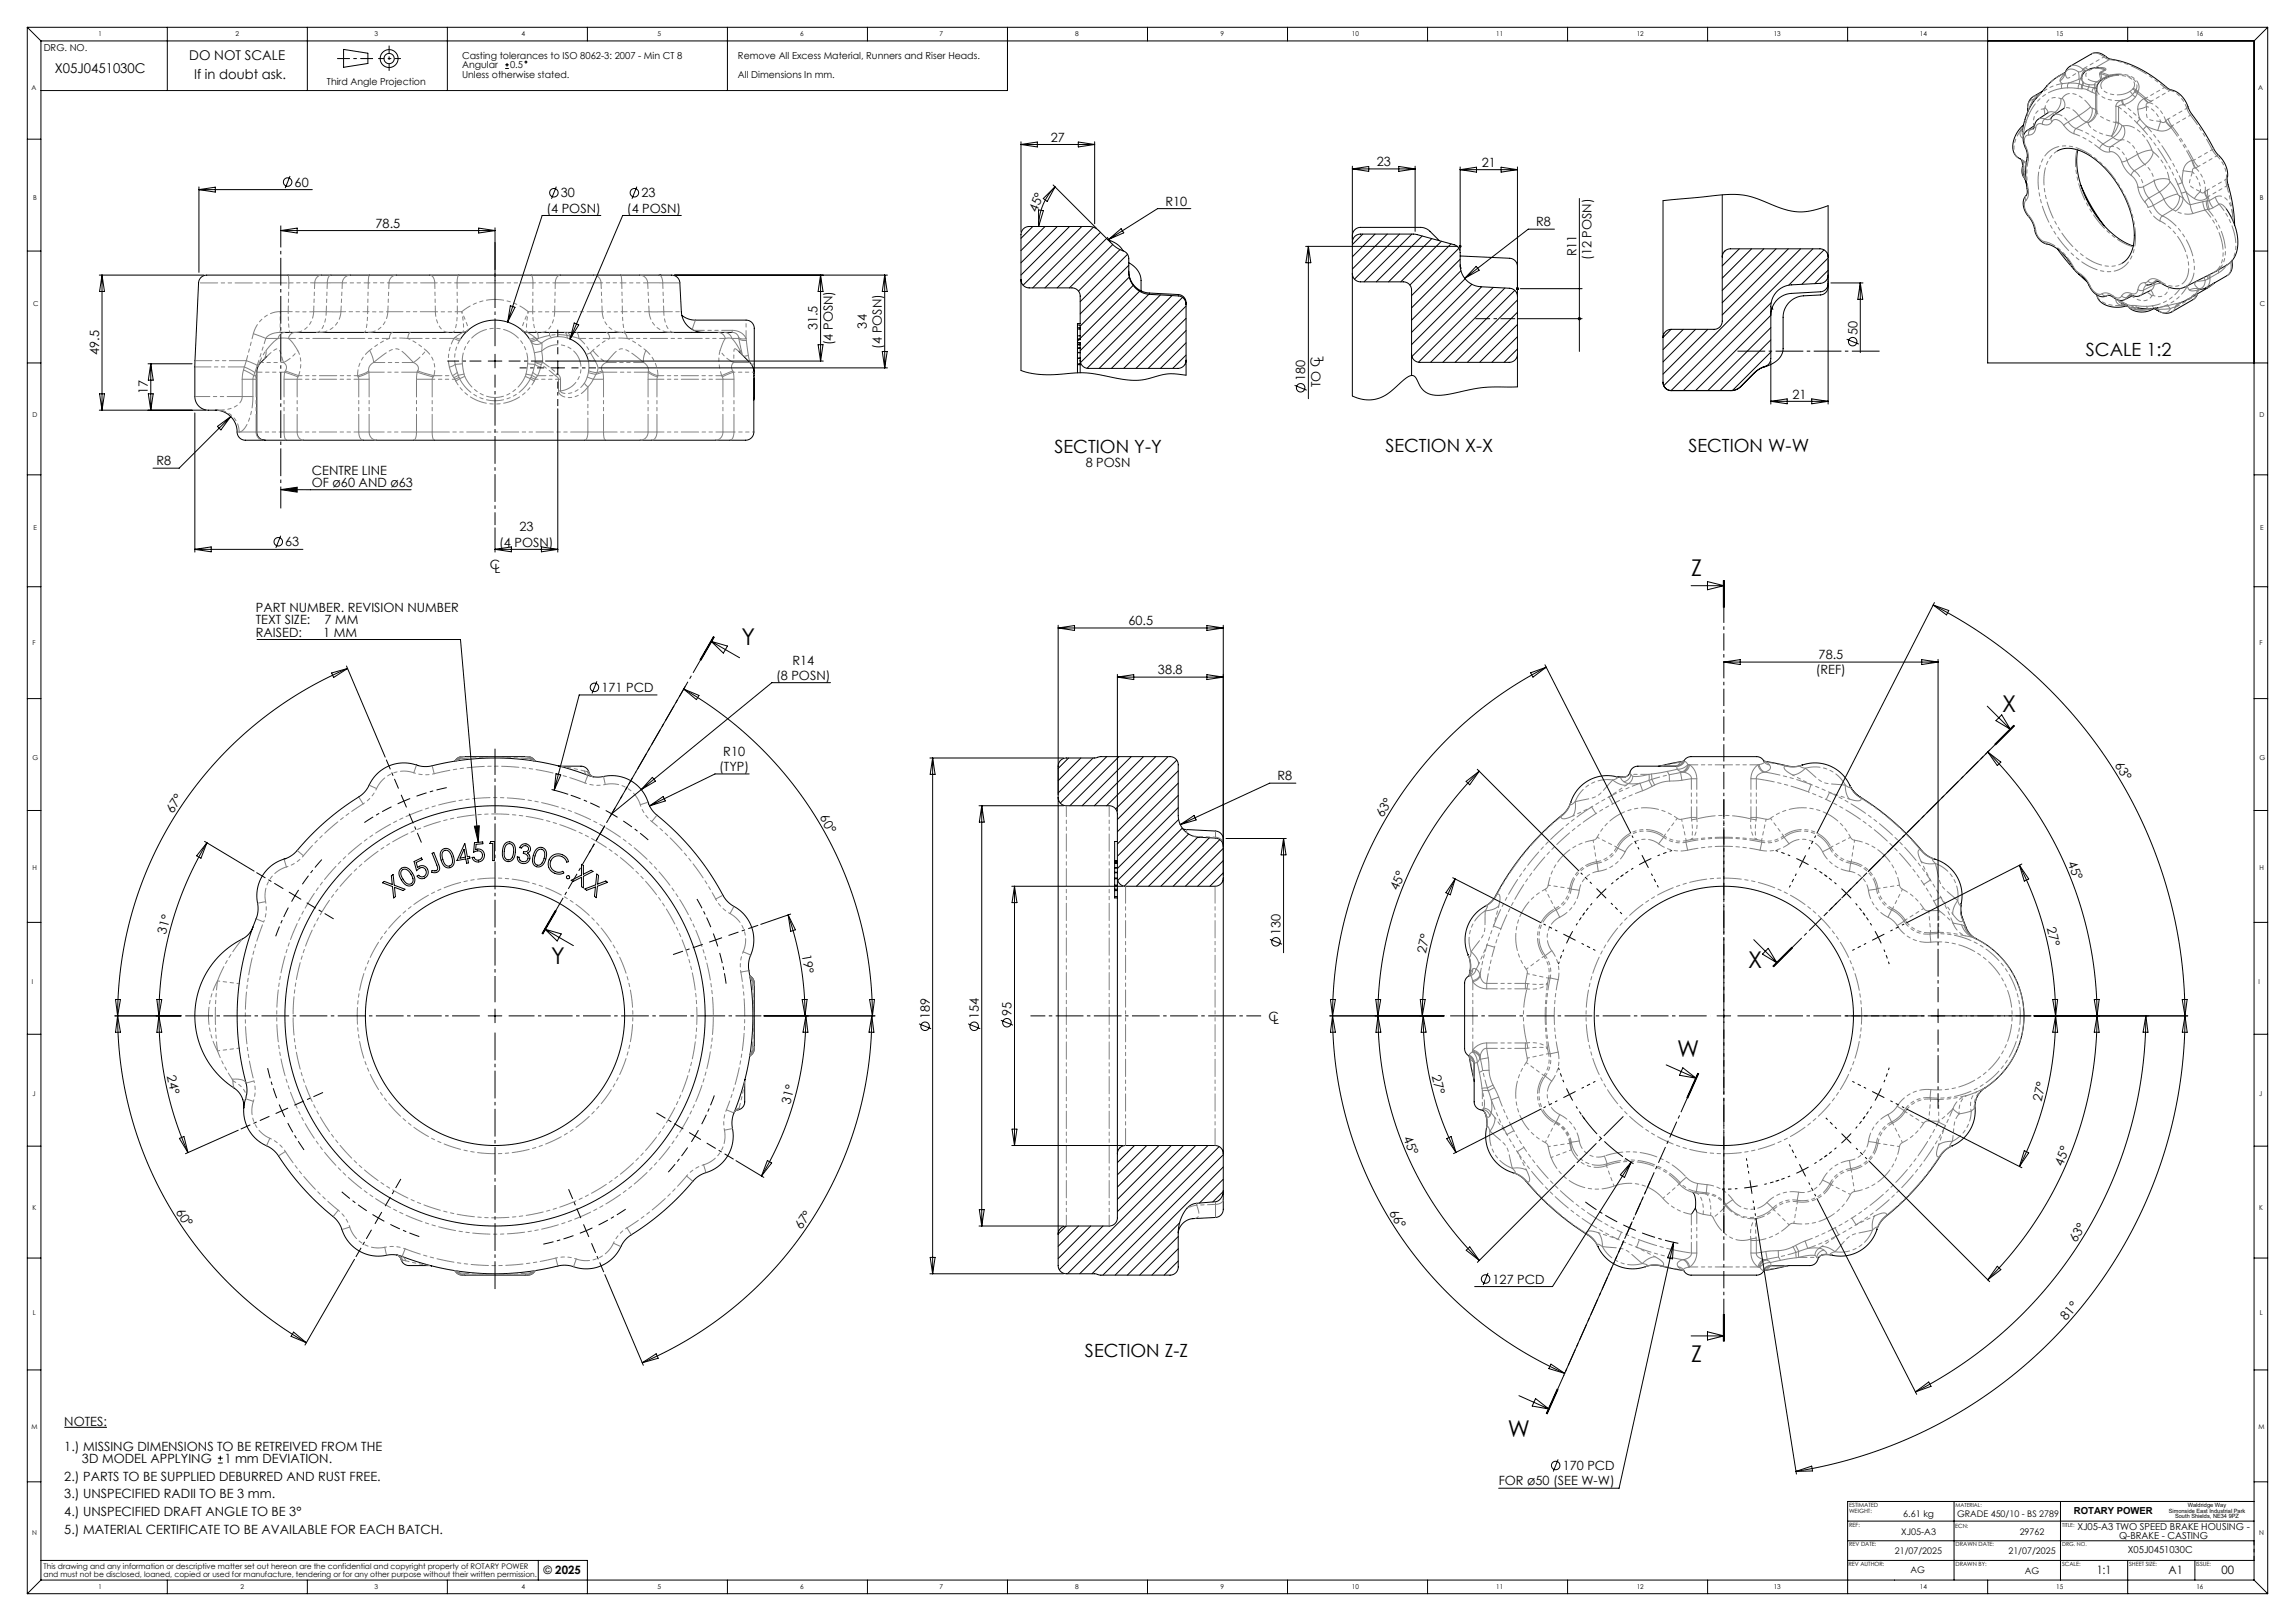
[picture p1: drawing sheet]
<svg xmlns="http://www.w3.org/2000/svg" width="841mm" height="594mm" viewBox="0 0 841 594" stroke-linecap="round" stroke-linejoin="round" font-family="sans-serif">
<defs><g id="words">
<g font-size="8.5">
<text x="619.7" y="210.9">Z</text>
<text x="271.7" y="236.2">Y</text>
<text x="733.7" y="261">X</text>
<text x="201.9" y="353.2">Y</text>
<text x="640.6" y="354.9">X</text>
<text x="614.6" y="387.4">W</text>
<text x="619.7" y="499.1">Z</text>
<text x="552.6" y="526.7">W</text>
</g>
<g font-size="6.7">
<text x="764.4" y="130.3">SCALE 1:2</text>
<text x="386.4" y="166.1">SECTION Y-Y</text>
<text x="507.7" y="165.6">SECTION X-X</text>
<text x="618.7" y="165.8">SECTION W-W</text>
<text x="397.6" y="497.4">SECTION Z-Z</text>
</g>
<g font-size="4.9">
<text x="69.3" y="21.9">DO NOT SCALE</text>
<text x="20.1" y="26.8">X05J0451030C</text>
<text x="71.2" y="28.8">If in doubt ask.</text>
</g>
<g font-size="4.7">
<text x="385" y="51.9">27</text>
<text x="504.5" y="60.9">23</text>
<text x="543" y="61.2">21</text>
<text x="108" y="68.4">60</text>
<text x="200.3" y="77.9">(4 POSN)</text>
<text x="205.5" y="72.3">30</text>
<text x="229.8" y="77.9">(4 POSN)</text>
<text x="235" y="72.3">23</text>
<text x="427.1" y="75.4">R10</text>
<text x="137.6" y="83.5">78.5</text>
<text x="379.9" y="78" transform="rotate(-67 379.9 78)">45°</text>
<text x="562.9" y="83">R8</text>
<text x="577.7" y="93.9" transform="rotate(-90 577.7 93.9)">R11</text>
<text x="583.3" y="95.2" transform="rotate(-90 583.3 95.2)">(12 POSN)</text>
<text x="299.6" y="121.1" transform="rotate(-90 299.6 121.1)">31.5</text>
<text x="317.6" y="120.4" transform="rotate(-90 317.6 120.4)">34</text>
<text x="680.6" y="122.6" transform="rotate(-90 680.6 122.6)">50</text>
<text x="36.4" y="130.1" transform="rotate(-90 36.4 130.1)">49.5</text>
<text x="305.2" y="126.5" transform="rotate(-90 305.2 126.5)">(4 POSN)</text>
<text x="323.2" y="127.8" transform="rotate(-90 323.2 127.8)">(4 POSN)</text>
<text x="478.3" y="139.5" transform="rotate(-90 478.3 139.5)">180</text>
<text x="483.9" y="142" transform="rotate(-90 483.9 142)">TO CL</text>
<text x="54.2" y="144.4" transform="rotate(-90 54.2 144.4)">17</text>
<text x="656.8" y="146.1">21</text>
<text x="57.3" y="170.5">R8</text>
<text x="114.3" y="173.9">CENTRE LINE</text>
<text x="397.8" y="171">8 POSN</text>
<text x="114.3" y="178.4">OF ø60 AND ø63</text>
<text x="190.3" y="194.7">23</text>
<text x="104.5" y="200.2">63</text>
<text x="182.9" y="200.3">(4 POSN)</text>
<text x="179.5" y="208.5">C</text>
<text x="181.2" y="209.8">L</text>
<text x="93.7" y="224.2">PART NUMBER. REVISION NUMBER</text>
<text x="93.7" y="228.8">TEXT SIZE:</text>
<text x="93.7" y="233.3">RAISED:</text>
<text x="118.4" y="233.3">1 MM</text>
<text x="118.9" y="228.8">7 MM</text>
<text x="413.5" y="229.1">60.5</text>
<text x="290.4" y="243.6">R14</text>
<text x="666.4" y="241.6">78.5</text>
<text x="284.4" y="249.1">(8 POSN)</text>
<text x="424.3" y="247.1">38.8</text>
<text x="665.4" y="247.1">(REF)</text>
<text x="220.4" y="253.6">171 PCD</text>
<text x="265.1" y="277">R10</text>
<text x="774.8" y="280.4" transform="rotate(58 774.8 280.4)">63°</text>
<text x="263.6" y="282.6">(TYP)</text>
<text x="468.2" y="286">R8</text>
<text x="63.3" y="298.3" transform="rotate(-56 63.3 298.3)">67°</text>
<text x="300.3" y="299.6" transform="rotate(60 300.3 299.6)">60°</text>
<text x="506.7" y="299.8" transform="rotate(-58 506.7 299.8)">63°</text>
<text x="757.6" y="316.3" transform="rotate(67 757.6 316.3)">45°</text>
<text x="512.3" y="326.6" transform="rotate(-67 512.3 326.6)">45°</text>
<text x="750.1" y="340.2" transform="rotate(77 750.1 340.2)">27°</text>
<text x="60.8" y="342.5" transform="rotate(-75 60.8 342.5)">31°</text>
<text x="469.3" y="342.6" transform="rotate(-90 469.3 342.6)">130</text>
<text x="293.9" y="349.9" transform="rotate(81 293.9 349.9)">19°</text>
<text x="522.4" y="349.6" transform="rotate(-77 522.4 349.6)">27°</text>
<text x="340.7" y="373.5" transform="rotate(-90 340.7 373.5)">189</text>
<text x="358.7" y="373.5" transform="rotate(-90 358.7 373.5)">154</text>
<text x="370.7" y="372.2" transform="rotate(-90 370.7 372.2)">95</text>
<text x="464.9" y="374">C</text>
<text x="466.6" y="375.3">L</text>
<text x="61.2" y="394.2" transform="rotate(78 61.2 394.2)">24°</text>
<text x="524.7" y="394.3" transform="rotate(77 524.7 394.3)">27°</text>
<text x="289.5" y="404.9" transform="rotate(-75 289.5 404.9)">31°</text>
<text x="748.1" y="403.8" transform="rotate(-77 748.1 403.8)">27°</text>
<text x="514.2" y="417.1" transform="rotate(67 514.2 417.1)">45°</text>
<text x="755.8" y="427.5" transform="rotate(-67 755.8 427.5)">45°</text>
<text x="64.3" y="444" transform="rotate(57 64.3 444)">60°</text>
<text x="508.9" y="444.4" transform="rotate(58 508.9 444.4)">66°</text>
<text x="293.8" y="450.8" transform="rotate(-56 293.8 450.8)">67°</text>
<text x="760.9" y="455.5" transform="rotate(-58 760.9 455.5)">63°</text>
<text x="547" y="470.4">127 PCD</text>
<text x="757.2" y="484" transform="rotate(-50 757.2 484)">81°</text>
<text x="23.6" y="522.5">NOTES:</text>
<text x="23.6" y="531.6">1.) MISSING DIMENSIONS TO BE RETREIVED FROM THE</text>
<text x="30" y="536.1">3D MODEL APPLYING</text>
<text x="82.2" y="536.1">1 mm DEVIATION.</text>
<text x="572.6" y="538.7">170 PCD</text>
<text x="23.6" y="542.6">2.) PARTS TO BE SUPPLIED DEBURRED AND RUST FREE.</text>
<text x="549.2" y="544.3">FOR ø50 (SEE W-W)</text>
<text x="23.6" y="549.1">3.) UNSPECIFIED RADII TO BE 3 mm.</text>
<text x="23.6" y="555.6">4.) UNSPECIFIED DRAFT ANGLE TO BE 3°</text>
<text x="23.6" y="562.1">5.) MATERIAL CERTIFICATE TO BE AVAILABLE FOR EACH BATCH.</text>
</g>
<g font-size="4.2">
<text x="199.2" y="576.9">© 2025</text>
<text x="768.3" y="577">1:1</text>
<text x="794.7" y="577">A1</text>
<text x="814.1" y="577">00</text>
</g>
<g font-size="3.5">
<text x="16" y="18.9">DRG. NO.</text>
<text x="169.3" y="21.6">Casting tolerances to ISO 8062-3: 2007 - Min CT 8</text>
<text x="270.4" y="21.6">Remove All Excess Material, Runners and Riser Heads.</text>
<text x="169.3" y="25.1">Angular</text>
<text x="169.3" y="28.6">Unless otherwise stated.</text>
<text x="186.9" y="25.1">0.5</text>
<text x="270.4" y="28.6">All Dimensions In mm.</text>
<text x="119.8" y="31">Third Angle Projection</text>
<text x="760" y="554.9">ROTARY POWER</text>
<text x="761.2" y="560.5">XJ05-A3 TWO SPEED BRAKE HOUSING -</text>
<text x="776.5" y="564">Q-BRAKE - CASTING</text>
<text x="779.8" y="569.1">X05J0451030C</text>
</g>
<g font-size="3.3">
<text x="697.4" y="555.9">6.61 kg</text>
<text x="717.2" y="555.8">GRADE 450/10 - BS 2789</text>
<text x="696.7" y="562.6">XJ05-A3</text>
<text x="740.1" y="562.6">29762</text>
<text x="694.4" y="569.5">21/07/2025</text>
<text x="736" y="569.5">21/07/2025</text>
<text x="700.1" y="576.3">AG</text>
<text x="742" y="576.9">AG</text>
</g>
<g font-size="2.8">
<text x="16" y="574.9">This drawing and any information or descriptive matter set out hereon are the confidential and copyright property of ROTARY POWER</text>
<text x="16" y="577.7">and must not be disclosed, loaned, copied or used for manufacture, tendering or for any other purpose without their written permission.</text>
</g>
<g font-size="2.5">
<text x="36.1" y="13.2">1</text>
<text x="86.2" y="13.2">2</text>
<text x="137.3" y="13.2">3</text>
<text x="191.1" y="13.2">4</text>
<text x="240.9" y="13.2">5</text>
<text x="293.2" y="13.2">6</text>
<text x="344.3" y="13.2">7</text>
<text x="394" y="13.2">8</text>
<text x="447.3" y="13.2">9</text>
<text x="495.4" y="13.2">10</text>
<text x="548.3" y="13.2">11</text>
<text x="599.8" y="13.2">12</text>
<text x="650" y="13.2">13</text>
<text x="703.5" y="13.2">14</text>
<text x="753.5" y="13.2">15</text>
<text x="804.9" y="13.2">16</text>
<text x="11.5" y="32.8">A</text>
<text x="827.5" y="32.8">A</text>
<text x="12.1" y="73.3">B</text>
<text x="828.1" y="73.3">B</text>
<text x="12.1" y="112.2">C</text>
<text x="828.1" y="112.2">C</text>
<text x="12" y="152.7">D</text>
<text x="828" y="152.7">D</text>
<text x="12.2" y="194.4">E</text>
<text x="828.2" y="194.4">E</text>
<text x="11.9" y="236.3">F</text>
<text x="827.9" y="236.3">F</text>
<text x="11.9" y="278.3">G</text>
<text x="827.9" y="278.3">G</text>
<text x="11.9" y="318.7">H</text>
<text x="827.9" y="318.7">H</text>
<text x="11.7" y="360.7">I</text>
<text x="827.7" y="360.7">I</text>
<text x="11.9" y="401.5">J</text>
<text x="827.9" y="401.5">J</text>
<text x="11.9" y="443.4">K</text>
<text x="827.9" y="443.4">K</text>
<text x="12.1" y="482">L</text>
<text x="828.1" y="482">L</text>
<text x="11.6" y="523.5">M</text>
<text x="827.6" y="523.5">M</text>
<text x="11.8" y="562.6">N</text>
<text x="827.8" y="562.6">N</text>
<text x="36.1" y="582.2">1</text>
<text x="88.1" y="582.2">2</text>
<text x="137.3" y="582.2">3</text>
<text x="191.1" y="582.2">4</text>
<text x="240.9" y="582.2">5</text>
<text x="293.2" y="582.2">6</text>
<text x="344.3" y="582.2">7</text>
<text x="394" y="582.2">8</text>
<text x="447.3" y="582.2">9</text>
<text x="495.4" y="582.2">10</text>
<text x="548.3" y="582.2">11</text>
<text x="599.8" y="582.2">12</text>
<text x="650" y="582.2">13</text>
<text x="703.5" y="582.2">14</text>
<text x="753.5" y="582.2">15</text>
<text x="804.9" y="582.2">16</text>
</g>
<g font-size="2.1">
<text x="677.6" y="552.2">ESTIMATED</text>
<text x="677.6" y="554.3">WEIGHT:</text>
<text x="794.7" y="554.3">Simonside East Industrial Park</text>
<text x="797.1" y="556.4">South Shields, NE34 9PZ</text>
<text x="801.7" y="552.2">Waldridge Way</text>
<text x="677.6" y="559.5">REF:</text>
<text x="716.5" y="559.8">ECN:</text>
<text x="677.6" y="566.6">REV DATE:</text>
<text x="716.6" y="566.5">DRAWN DATE:</text>
<text x="677.4" y="573.9">REV AUTHOR:</text>
<text x="716.6" y="573.9">DRAWN BY:</text>
<text x="755.6" y="573.9">SCALE:</text>
<text x="780.2" y="573.9">SHEET SIZE:</text>
<text x="804.7" y="573.9">ISSUE:</text>
</g>
<g font-size="2">
<text x="716.6" y="552.2">MATERIAL:</text>
<text x="755.7" y="559.5">TITLE:</text>
<text x="755.6" y="566.5">DRG. NO.</text>
</g>
</g></defs>
<g fill="none" stroke="#000" stroke-width=".37">
<path d="M10 10h821M10 10v574M10 10l5 5M15 15h811M15 15v564M61.3 10v23.2M112.6 10v23.2M125.9 18.1l8.9 1.4v3.8l-8.9 1.4zM163.9 10v23.2M215.3 10v5M266.6 10v23.2M317.9 10v5"/>
<path d="M369.2 10v23.2h-354.2M420.5 10v5M471.8 10v5M523.1 10v5M574.4 10v5M625.8 10v5M677.1 10v5M728.4 10v123h102.6M779.7 10v5M826 15v564M831 10v574M831 10l-5 5"/>
<path d="M185.1 25.1h1.4M185.1 23.8h1.4M185.8 23.1v1.3M748.3 33.5l-3.4 2-1 1-.8 1.8-.1 2.8M750.1 31.5l-4.4 5-1.8 2.9-1.7 4-1.1 4.9M750.1 31.5h.1M756.4 39.7l-4 2.6-1 1.3M756.7 26.8l-.3 .7M756.7 26.8l.8-1.5 1.1-1 8-4.7 2.3-.2 1.6 .5 2.5 1.7 5.4 1.2 5.4 2.2 5.4 3.3 5.4 4.2 2.6 1 1.7 1.1 1.8 2.2 2 4.3 4.9 7 4 7.1 2.7 3.2 1.3 2.3 .7 2.5v3.6l2 8.9 .6 6.8M756.7 26.8h.1M756.8 26.5l-4 2.5-2.7 2.5M770.3 25l-2.8-.1-2.6 .7-1.6 1.6-.5 1.8"/>
<path d="M776.3 27.3l-3.1 .4-3.1 1.6-1.5 1.8-.3 2.3M776.3 27.3h.1M10 51h5M374.1 51.9v33.1M374.1 52.9h27M374.1 52.9l6-.9v1.8zM395.1 52l6 .9-6 .9zM401.1 51.9v30.1M740.4 58.3l.6 .8 .4 4.4 1.1 3.7M740.4 58.3h.1M741.5 45.8l-1.5 1.5-1.2 1.8-.8 2-.4 2 .1 1.7 .4 1.5 .9 1.1 1.4 .9M742.1 53.9l.8 2.9-.6 6.5 .6 7-.2 1-1.1 1.8-.2 2.1 .9 2.5 2.6 4.1 1.5 4.7 2 2.2 4.2 1.6 3.1 2.4 2.3 2.7 2.5 3.8 3.8 3.4 2 3.4 1.3 1.5 2.4 1.2h1.2l1.1-.5"/>
<path d="M745.6 46l-3 2-.9 1.1-.3 2.2 .7 2.6M750.7 41.2l-4.3 2.9-1.4 3.1M753.9 55.3l2.4-.8 2.9-.1 3.2 .9 3.1 1.6 3.2 2.2 3 2.9 2.8 3.5 2.6 3.8 2 4.1 1.6 4.1 1 4.1 .4 4.2-.2 3.7-.9 2.9-1.5 2.5-1.9 1.6M761.4 55l-.4 4.6 .7 5.3 1.7 5.5 2.7 5.4 3.4 5.1 4 4.2 4.2 3.1 4 1.9M826 51h5M72.9 68.5v31.3M72.9 69.5h41.5M72.9 69.5l6-.9v1.8zM106.3 64.5l-1.8 4.4M203.9 68.4l-1.8 4.5M220.2 79h-21.5l-12.7 39M233.4 68.4l-1.8 4.5"/>
<path d="M249.7 79h-21.5l-19.3 45.2M380.6 76.9l1.8 .3-1.8 5.8zM382.3 72.7l4.3-4.2-2.9 5.3zM385.9 67.8l16 16M386.6 68.5a20.5 20.5 0 0 0-6 14.5M436.4 76.4h-12.2l-18 11.3M495.6 60.9v26.9M495.6 61.9h23M495.6 61.9l6-.9v1.8zM512.6 61l6 .9-6 .9zM518.6 60.9v23.9M535.1 61.2v30.6"/>
<path d="M535.1 62.2h21M535.1 62.2l6-.9v1.8zM550.1 61.3l6 .9-6 .9zM556.1 61.2v46.4M578.8 72.7v56.1M631.1 71.4v22.8M741.2 60.8l-.2 2.7 .9 1.9M762.6 68l3.7 7.5 4.7 7.1M815.8 76.5l1.7 2.8 1.3 2.8 .8 2.9 .4 2.6v2.4l-.4 2.3-.8 1.9-1.3 1.7-1.2 1.1-4.8 2.7-12 5.9-1.8 .2-2-.3-2.1-.7-2.7-1.6-1.2-.1M10 92h5M102.9 84.5h78.5M102.9 84.5l6-.9v1.8z"/>
<path d="M175.4 83.6l6 .9-6 .9zM181.4 83.5v19.3M378.5 83l-4.4 4.3M383 83l-8.9 8.8M387.5 83l-13.4 13.3M391.9 83l-17.8 17.8M396.4 83l-21.5 21.5M400.7 83.3l-22.3 22.2M403.3 85.1l-20.4 20.4M405.5 87.4l-18.1 18.1M405.8 86.9l1.2 1.9M406 87.9a9 9 0 0 1 5.5 4"/>
<path d="M406.2 87.7l4.6-3.9 1 1.5zM407.8 89.6l-15.9 15.9M410.4 91.5l-15.2 15.2M413.2 93.2l-17.4 17.3M413.6 97.2l-17.8 17.8M413.6 99.4a8 8 0 0 0 7.6 8l10.6 .5a3.2 3.2 0 0 1 2.8 3.7M413.6 96.3a7.8 7.8 0 0 1 4.5 6.5v3.8M478.5 90.3h55.6M479.5 90.3v55.8M479.5 90.3l.9 6h-1.8zM495.6 88.8a3 3 0 0 1 3-3h19.8l14.5 3.9a3 3 0 0 1 2.2 2.9v4.5a8 8 0 0 0 7.6 8l10.5 .5a3 3 0 0 1 2.9 3M495.6 88.8v11.5"/>
<path d="M499.4 85.8l-3.8 3.8M503.9 85.8l-8.3 8.3M508.4 85.8l-12.8 12.8M512.9 85.8l-16.6 16.5M517.4 85.8l-17.5 17.5M521.1 86.5l-16.8 16.8M524.7 87.4l-15.9 15.9M527.5 88.2l-4-3.8-2-1-22.9-.1a3.7 3.7 0 0 0-3 4.8v.7M528.2 88.4l-14.9 14.9M531.7 89.4l-15.1 15M534.6 90.3h1M534.6 91l-17.3 17.3"/>
<path d="M534.7 89.9l.7 .7M535.1 93.8l18.1 .8a3.6 3.6 0 0 1 2.9 4.7v9.3M535.1 95l-17.8 17.8M535.1 97.4l.4 .9M535.4 99.2l-18.1 18.1M535.4 89.9l-.7 .7M540.9 97.6l1.1 1.4-5.3 3zM569.6 84h-9.6l-23.3 18M631.1 94.2v23.5a3 3 0 0 1-3 3h-15.7a3 3 0 0 0-3 3M631.1 94.2a3 3 0 0 1 3-3h32.8a3 3 0 0 1 3 3M632.2 91.9l-.4 .3M637.4 91.2l-6.3 6.2"/>
<path d="M641.9 91.2l-10.8 10.7M646.4 91.2l-15.3 15.2M650.8 91.2l-19.7 19.7M655.3 91.2l-24.2 24.2M659.8 91.2l-50.1 50.1M664.3 91.2l-51.9 51.9M668.4 91.6l-12.9 12.9M669.9 94.2v-18.8l-6.9 2-2.6 .2-2.7-.1-4.8-1.1-11-4.3-2.9-.6-3.2-.3-5.2 .2-21.2 2.1v50.2M669.9 94.2v53.9M669.9 94.6l-9.6 9.6M669.9 99.1l-4.9 4.8M754 91.2l6 7.4"/>
<path d="M817.9 95.6v2.9l-.5 1.2-.7 .9-8.6 5-2.4 .4M826 92h5M36.4 100.8h38.4M37.4 100.8l.9 6h-1.8zM37.4 100.8v49.5M187 112.1l1.7 .5-2.7 5.4zM210.4 118.4l1.7 .7-3.2 5.1zM241.8 100.8h.1M247.1 100.8h78.1M249.9 115.6a8 8 0 0 0 5 1.7h18.5a3.6 3.6 0 0 1 3 4.7l-.2 24.6M300.7 100.8l.9 6h-1.8zM300.7 100.8v31.5"/>
<path d="M324.2 100.8v34M324.2 100.8l.9 6h-1.8zM374.1 102.5v33.2l3.8 1.1 4.8 .5h4.1l8.3-.7 3.4 .1 13.4 2.4 5.4 .2 2.6-.3 7.9-2h2.5l4.3 .5v-5.5M374.1 102.5v-16.5a3 3 0 0 1 3-3l23.2 .1 1.8 1 5.8 5.7 2.5 1.6a3.6 3.6 0 0 1 3.2 3.4v4.9a8.2 8.2 0 0 0 7.6 8.2l10.6 .5a3.1 3.1 0 0 1 2.8 3.2M374.1 102.5a3 3 0 0 0 3 3h15.7a3 3 0 0 1 3 3v10.1h-1v.5M394.8 119.1v1M394.8 119.1h1v5.4h-1M413.9 101.4l-18.1 18.1M415.3 104.6l-19.5 19.4M417.6 106.7l-21.8 21.8M421 107.8l-25 25.1M425.2 108.1l-26.8 26.9"/>
<path d="M429.5 108.3l-26.7 26.7M433.3 109l-26 26M434.6 111.6v20.4M434.6 112.1l-22.8 22.9M434.6 116.6l-18.3 18.4M495.6 100.3v44.8l2.5 1 2.5 .4h2.5l2.3-.6 3.1-1.6 6.5-5.6 2.3-1.1 .8 .1 .6 .6 1.8 3.4 1.3 1.6 1.8 1 2.1 .5 4.5-.2 13.3-2.6 12.6-.2v-12M495.6 100.3a3 3 0 0 0 3 3h15.7a3 3 0 0 1 3 3v23.5M536.9 102.2l-19.6 19.6M539.4 104.2l-22.1 22.1M542.9 105.1l-25.5 25.5M547.2 105.3l-27.4 27.4M551.5 105.5l-27.3 27.3"/>
<path d="M555.1 106.4l-26.4 26.4M555.6 105.8h1M555.7 105.4l.7 .7M556.1 108.6v21.2M556.1 109.9l-22.9 22.9M556.1 114.4l-18.4 18.4M556.1 118.9l-13.9 13.9M556.2 116.8h23.6M556.4 105.4l-.7 .7M557.1 105.8h22.7M649 110.9l-32.1 32.2M649.4 112.7l.3 .7"/>
<path d="M669.9 103.9a3 3 0 0 1-2.8 3l-10.6 .6a8 8 0 0 0-7.6 8l-27.5 27.6M669.9 103.9v.9a3 3 0 0 1-2.8 3.3l-6.2 .3a7.9 7.9 0 0 0-7.5 7.9v11.4a7.4 7.4 0 0 1-6 6.5l-1.8 .5M669.9 103.9v-3.1a3 3 0 0 1-2.8 3l-10.6 .6a8 8 0 0 0-7.6 8v19a3.2 3.2 0 0 1-2.8 3.1l-2.8 1.7-5.4 5.4a5 5 0 0 1-3.6 1.5h-21.9M670.9 103.7h11.8M681.7 103.7v25.5M681.7 103.7l.9 6h-1.8zM761.7 100.4l3 2.7M768.4 108.1l.3 1.2 .8 1 1.1 .9 1.6 .8 3.5 .6 3.7-.6M772.2 108.3h1.1l2.3 1.4 1.7 .4 1.1-.2 3.1-1.6M777.3 111.1l2.2 1M779.5 112.1l.3 .2M779.5 112.1h.1"/>
<path d="M779.7 112.2h.1M779.8 112.3l1.7 1.3 2.6 .7 2.8-.2 2.2-1M779.8 112.3h.1M783 112.8l3.9 .3 3.1-.2M788.3 106.3l-4.7 2.2-3.4-.3M788.8 113.1l1.5 .5M790 112.9h.1M790.3 113.6l.8 .4M790.3 113.6h.1M790.6 103.1l-2.5 1.2-1.5 .2M790.9 112.8l-.9 .1M791.1 114h.1"/>
<path d="M791.2 112.7l-.4 .1M791.2 112.7h.1M805.3 107.6l-.6 1.2-.8 .8-8.4 4.9-2 .3-2.4-.8M805.4 105.9l.3 .1M805.7 106h.1M811.4 103.7l-2.7 2-7.3 4.2-2.5 1.1M10 133h5M54.2 133.3h16.2M55.2 133.3v17M55.2 133.3l.9 6h-1.8zM97.8 130.7l-2.7 2.7-1 2.5v22.4a3 3 0 0 0 3 3M168.8 124.1a15 15 0 0 1 25.1 0"/>
<path d="M171.5 121.1l-.9 .5-1.1 .2h-66.9M171.5 121v.1M178.9 132.3h5M181.4 129.8v5M191.3 121v.1M191.3 121.1a4.2 4.2 0 0 0 3.7 .7h73.3M199.9 132.3h101.8M201.9 134.8h5M204.4 132.3v5M208.8 124.2a11.5 11.5 0 0 1 6.7 7.5M219.4 134.8h105.8M253.4 121.8h.1"/>
<path d="M257.7 121.8a8 8 0 0 1-8-7.6l-.6-10.8a4 4 0 0 0-4.9-2.6h-168.3a3 3 0 0 0-3.1 2.9l-1.4 29v12.6a5.5 5.5 0 0 0 6.8 5h1.5M270.7 128.7l4.4 4.5 1 2.1 .1 23.2a3.7 3.7 0 0 1-4.7 2.8h-174.4M299.8 126.3h1.8l-.9 6zM323.3 128.8h1.8l-.9 6zM394.8 125.5v.2M394.8 125.7v.6M394.8 126.3h.1M394.8 123.1v1.1M394.8 120.6v2.5M394.8 126.4v1.1M394.8 127.5v.1M394.8 127.6v1.5"/>
<path d="M394.8 129.1v.2M394.8 129.3v1.9M394.8 131.2v.2M394.8 133.6v3M394.8 126.3h1M394.8 127.6h1M394.8 129.3h1M394.8 131.4h1M394.8 125.5h1v6.5M394.8 120.1v.5M394.8 131.4v2.2M394.8 125.7h1"/>
<path d="M394.8 120.6h1M394.8 120.1h1M394.8 123.1h1M394.8 127.5h1M394.8 129.1h1M394.8 131.2h1M394.8 133.6h1M394.8 133.3h1M395.3 124.5l-.5 .5M395.8 132a3 3 0 0 0 3 3h32.8a3 3 0 0 0 3-3M395.8 132v4.6M395.8 124.2h-1v1.3"/>
<path d="M434.6 121.1l-13.8 13.9M434.6 125.6l-9.3 9.4M434.6 130.1l-4.9 4.9M517.3 129.8a3 3 0 0 0 3 3h32.8a3 3 0 0 0 3-3M517.3 129.8v7.8M556.1 123.4l-9.4 9.4M556.1 127.9l-4.9 4.9M609.4 123.7v16.4M612.4 120.7l-3 2.9M616.9 120.7l-7.5 7.4M621.3 120.7l-11.9 11.9M625.8 120.7l-16.4 16.4"/>
<path d="M642.9 136.7h.1M642.9 136.7l-5.2 5.2-2.5 1.2-22.8 .1a3 3 0 0 1-3-3.1M646.8 134.3l-2.1 .9-1.8 1.5M648.9 132.4v15.7M648.9 120.1l-23 23M648.9 124.5l-18.5 18.6M648.9 129l-13.9 14M676.7 124.3l4.4 1.8M36.4 150.3h39M36.5 144.3h1.8l-.9 6zM54.3 144.3h1.8l-.9 6zM71.4 151.3v51"/>
<path d="M78.9 150.3a8.2 8.2 0 0 1 8.1 8.8 4.2 4.2 0 0 0 4.8 2.2h5.3M79.7 156.3l4.9-3.6-3.7 4.8zM84.6 152.7l-19 18.9h-9.5M204.4 149.8v52.5M474.4 141.2l4.4 1.8M609.4 140.1a3 3 0 0 0 3 3M648.9 147.1h21M648.9 147.1l6-.9v1.8zM663.9 146.2l6 .9-6 .9zM10 174h5M102.9 179.4l47.8 .1M102.9 179.4l6-.9v1.8z"/>
<path d="M826 174h5M102.9 196.3l-1.8 4.5M181.4 193.4v8.9M10 215h5M71.4 201.3h39.6M71.4 201.3l6-.9v1.8zM181.4 201.3h23M181.4 201.3l6-.9v1.8zM198.4 200.4l6 .9-6 .9zM619.7 214.6h12M625.7 213.1l6 1.5-6 1.5zM631.5 212.6v10"/>
<path d="M631.7 212.6v10M631.9 212.6v10M826 215h5M94.2 234.3h74.5l6.6 74.4M260.6 235l10.4 6M260.6 235l6 1.7-1.5 2.6zM261.5 233.2l-5 8.7M261.6 233.3l-5 8.7M261.8 233.4l-5 8.7M387.8 229.1v63.2M387.8 230.1h60.5M387.8 230.1l6-.9v1.8z"/>
<path d="M442.3 229.2l6 .9-6 .9zM448.3 229.1v92.7M708.4 221.7l5.7 2-.8 1.6zM708.4 221.7a169 169 0 0 1 92.3 150.6M708.9 220.8l-43.1 84.5M10 256h5M121.5 246.6l5.9-1.6-5.1 3.2zM127 244l14.2 33.4M127.4 245a138.3 138.3 0 0 0-84.3 127.3M218.7 249.7l-1.8 4.4M240.8 254.7h-28.6l-9.1 34.9M250.5 252.5l5.6 2.3-.9 1.6z"/>
<path d="M250.5 252.5a138.3 138.3 0 0 1 69.2 119.8M251 251.6l-18.1 31.5M304.3 250.2h-21.5l-58.7 48M409.5 247.1v50.2M409.5 248.1h38.8M409.5 248.1l6-.9v1.8zM442.3 247.2l6 .9-6 .9zM560.9 246.5l5.7-2-4.9 3.6zM566.2 243.6l31.4 61.7M566.6 244.5a143.4 143.4 0 0 0-78.3 127.8M631.7 242.6h78.5M631.7 242.6l6-.9v1.8z"/>
<path d="M704.2 241.7l6 .9-6 .9zM710.2 241.6v95.7M728.2 258.8l8.5 8.5M826 256h5M167.1 278.8h.1M193.4 277.3h-24a3 3 0 0 0-2.7 1.6l.4-.1M193.4 277.3h.1M193.4 277.3a3 3 0 0 1 2.7 1.6l-.4-.1M195.7 278.8h.1M340.8 277.8h49M341.8 277.8v189M341.8 277.8l.9 6h-1.8z"/>
<path d="M391.6 277.8l-3.8 3.8M396.1 277.8l-8.3 8.3M400.6 277.8l-12.8 12.8M405.6 277.3l-17.1 17M410.1 277.3l-18 18M414.5 277.3l-18 18M419 277.3l-18 18M423.5 277.3l-18 18M428 277.3l-19.2 19.1M431.2 278.5l-21.7 21.8M617 278.9l-9.3 1.9M646.4 278.9l6.3 1.2a11.8 11.8 0 0 0 7.2 .4l.6-.1h-.2a14.3 14.3 0 0 1 18.3 8.8l1.5 1.7 1.8 1.4"/>
<path d="M646.6 279.3a4.6 4.6 0 0 0-5.2-2h-21.6a3.5 3.5 0 0 0-3.3 2.4l-1 .8-1.2 .3M728.4 275.6a136.8 136.8 0 0 1 40.1 96.7M728.4 275.6l4.8 3.7-1.3 1.2zM729.1 274.8l-44.3 44.3M731.4 264.1l2.1-2.1 3.2 5.3zM738 265.7l-7.1 7.1M738.1 265.8l-7 7.1M738.3 266l-7.1 7M10 297h5M152.6 280.3l.4 .2a11.9 11.9 0 0 0 7.6-.4 96 96 0 0 1 56.3 4.4 18.3 18.3 0 0 0 6.9-.3 14 14 0 0 1 13.7 9.8M152.6 280.3a14.3 14.3 0 0 0-18.1 8.8l-2.1 2.3a105 105 0 0 0-24.9 21.6l-1.6 1.1-1.8 .7M152.6 280.4l.7 .1"/>
<path d="M202.1 289.3l6.1 1.8M203.7 283.5l1.8 .5-2.4 5.6zM204.7 280.7h.1M204.7 280.7l.7 .1M205.4 280.8h7.4a3 3 0 0 1 3 2.2M205.4 280.8h.1M215.8 283l.6 1M216.4 284h.1M216.4 284l1 .6M217.4 284.6h.1M237.5 294l.9 2.1 1.5 1.8a100.9 100.9 0 0 1 26.1 31.8l1.7 1.6a14.6 14.6 0 0 1 6.9 20.1l-.3 3.1a97 97 0 0 1-5.8 54.8 18.3 18.3 0 0 0 .2 6.9 14.4 14.4 0 0 1-11.4 14.1l-2.6 1.7a105 105 0 0 1-24.9 21.7l-1.5 1.8a14.6 14.6 0 0 1-19.6 8.3l-3.1-.1a96.6 96.6 0 0 1-59.7-3.7 18.3 18.3 0 0 0-6.9 .3 14.4 14.4 0 0 1-14.3-11.2l-1.8-2.5a105 105 0 0 1-22.1-24.5l-1.8-1.5a14.6 14.6 0 0 1-8.6-19.5v-3.1a96.4 96.4 0 0 1 3.9-62.8 18.3 18.3 0 0 0-.2-6.8 14 14 0 0 1 10-13.6M237.5 294l.2 .6"/>
<path d="M238 295.3l5-3.4 .8 1.6zM239.1 284.9l1.1 1.3-5.2 3.1zM274.5 283.6h-12.5l-24 11.7M358.8 295.3h31M359.8 295.3v154M359.8 295.3l.9 6h-1.8zM387.8 280.8a3 3 0 0 1 3-3h10.4l2.2-.5h25.4a3 3 0 0 1 3 3v18.5a8 8 0 0 0 7.5 8l6.1 .3a3 3 0 0 1 2.9 3v-2.5a3 3 0 0 0-2.9-3.1l-11.9-.7M387.8 292.3a3 3 0 0 0 3 3h15.7a3 3 0 0 1 3 3v23.5M387.8 292.3v160M431.8 282.5l-22.3 22.3M431.8 287l-22.3 22.3M431.8 291.5l-22.3 22.3"/>
<path d="M431.8 296l-22.3 22.3M474.9 287h-9.6l-32.8 15.2M537.3 286.3l4.8-3.7-3.5 5zM541.3 281.9l37.3 37.2M542.1 282.6a126.8 126.8 0 0 0-37.2 89.7M592 284.5v.1M592 284.5l3.7 .1M594.8 284.8h-1.3a14.3 14.3 0 0 0-18 9.4l.1-.2-.1 .2a10 10 0 0 1-3.1 4.5 99.9 99.9 0 0 0-25.3 31l-1.3 1.3-1.6 1.1M595.7 284.6h.1M596.7 284l-1 .6M596.8 284h-.1M614.6 280.8h-14.3a3.4 3.4 0 0 0-3.3 2.9l-.2 .3"/>
<path d="M677.8 287.7l.1 .1M677.8 287.7l.2 .3a10 10 0 0 0 3.6 4 103.2 103.2 0 0 1 24 21l1.6 1.1 1.8 .7-.2-.1a14.3 14.3 0 0 1 9.7 18l.1 2.2 .7 2.1M826 297h5M75 308.3l18.1 10.9M75.8 308.8a123.2 123.2 0 0 0-17.6 63.5M75.8 308.8l-2.2 5.7-1.5-.9zM104.7 314.6l-.6 .2M146.8 318.4a2.68 2.68 0 0 1 4.2 1.3l.4 .6a2.55 2.55 0 0 1-1.3 4.4 5.2 5.2 0 0 1-3.9-4.8zM147.4 318.8a2.25 2.25 0 0 1 3.2 1.5l.2 .4a1.94 1.94 0 0 1-.6 3.3 4.4 4.4 0 0 1-3.3-3.9zM151.7 315.7l2.7-1.3 .3 .6-2.2 1.1 .5 1.8a2.31 2.31 0 0 1 3.3 .1 2.31 2.31 0 0 1-.2 3.3 2.31 2.31 0 0 1-3.3-.3l.7-.3a1.65 1.65 0 0 0 2.3-.1 1.65 1.65 0 0 0-.1-2.3 1.65 1.65 0 0 0-2.3 .1l-.7 .7zM158.3 312.7l.7-.3 1.7 4.4a1.92 1.92 0 0 1 0 2.5 1.92 1.92 0 0 1-2.5 .3l.1-.6a1.31 1.31 0 0 0 1.8-.2 1.31 1.31 0 0 0 0-1.8zM162 311.5a2.44 2.44 0 0 1 3.9 1.6l.4 1.1a2.51 2.51 0 0 1-.1 2.7 2.51 2.51 0 0 1-2.5 1 5.2 5.2 0 0 1-1.9-6.3z"/>
<path d="M162.4 312l1-.5a4 4 0 0 1 2.4 4.7 1.61 1.61 0 0 1-1.8 1.2 1.61 1.61 0 0 1-1.4-1.5l-.6-2.5zM170 311.2l.6 2.9-2 .4zM170.2 309.2l1.1 4.8 .8-.2 .1 .7-.8 .1 .3 1.6-.7 .1-.3-1.6-3.3 .6zM173.8 302.8l1.8-.2-.3 6.1zM173.9 308.8l3-.3 .1 .7-2.5 .2-.2 1.9a2.32 2.32 0 0 1 3.1 1.3 2.32 2.32 0 0 1-1.4 3.1 2.32 2.32 0 0 1-3-1.5l.7-.1a1.65 1.65 0 0 0 2.2 .8 1.65 1.65 0 0 0 .8-2.3 1.65 1.65 0 0 0-2.3-.7l-.8 .4zM179.9 308.4h1.3v7h-.7v-6.3h-1zM185.1 309.1a2.32 2.32 0 0 1 2.8-.2 2.32 2.32 0 0 1 1 2.6l-.1 1.2a2.51 2.51 0 0 1-1.1 2.5 2.51 2.51 0 0 1-2.7 .1 5.5 5.5 0 0 1 .1-6.2zM185.7 309.5a1.6 1.6 0 0 1 1.8-.1 1.6 1.6 0 0 1 .7 1.7l-.1 2a1.69 1.69 0 0 1-.9 1.8 1.69 1.69 0 0 1-2-.4 5.3 5.3 0 0 1 .5-5zM191 309.7a1.85 1.85 0 0 1 2.9 .1 1.85 1.85 0 0 1-.7 2.8 2.26 2.26 0 0 1-.6 3.8 2.26 2.26 0 0 1-3-2.4l.6 .1a1.59 1.59 0 0 0 1.5 1.8 1.59 1.59 0 0 0 1.7-1.6 1.59 1.59 0 0 0-1.6-1.6l.1-.6a1.24 1.24 0 0 0 1.7-.7 1.24 1.24 0 0 0-.8-1.6 1.24 1.24 0 0 0-1.6 .8h-.8zM196.5 311.3a2.25 2.25 0 0 1 2.8-.5 2.25 2.25 0 0 1 1 2.8 4 4 0 0 1-3.2 4.1 2.58 2.58 0 0 1-1.8-3.9zM197 311.7a1.59 1.59 0 0 1 2.1-.2 1.59 1.59 0 0 1 .5 2l-.5 1.9a1.7 1.7 0 0 1-1.2 1.6 1.7 1.7 0 0 1-1.9-.8 5.7 5.7 0 0 1 1-4.5zM202 313.9a3.9 3.9 0 0 1 6.3 1.9l-.6 .1a3.1 3.1 0 0 0-4-2.1 3.1 3.1 0 0 0-1.8 4.2 3.1 3.1 0 0 0 4.4 1.3l.3 .6a3.8 3.8 0 0 1-4.9-1 3.8 3.8 0 0 1 .3-5z"/>
<path d="M213.1 316.7l.7 .5v3.1l2.8-1.4 .7 .4-3.5 1.8v4.2l-.7-.4v-3.4l-3.1 1.5-.7-.4 3.8-1.9zM408.5 315.4v.5M408.5 316.3v1.7M408.5 318h.1M408.5 318.1v1.6M408.5 319.7v.1M408.5 319.8v2M408.5 315.4h1M408.5 315.9h1M408.5 318h1M408.5 319.8h1M408.5 315.9v.4"/>
<path d="M408.5 316.2h1M408.5 316.3h1M408.5 319.7h1M409.5 308.4h-1v7M431.9 300.3l-22.3 22.3M432.5 302.2l5.1-3.4 .7 1.7zM433.3 303.5l-21.3 21.2M435.6 305.6l-19.2 19.2M438.9 306.8l-18 18M443.2 307l-17.8 17.8M447 307.7l-17.1 17.1M448.3 310.9l-13.9 13.9"/>
<path d="M448.3 315.4l-9.4 9.4M448.3 319.9l-4.9 4.9M449.3 307.3h22.1M470.4 307.3v41.8M470.4 307.3l.9 6h-1.8zM601.7 313.5l2.3 4.4M605.1 314.6l-4.4 2.3M740 317.1a121.6 121.6 0 0 1 13.3 55.2M740 317.1l3.4 5-1.6 .8zM740.9 316.6l-42.2 21.5M10 338h5M92.7 339.7a9.2 9.2 0 0 1-5.7 5.4 31.6 31.6 0 0 0-.2 54.4 8 8 0 0 1 2.5 6.5v-.1"/>
<path d="M92.7 339.7h.1M106 326.9l4.3 2.6M109.4 326.1l-2.5 4.3M140.1 323.5l.7-.5 2.9 1.1-.3-3.2 .7-.4 .4 3.9 3.9 1.4-.6 .5-3.2-1.2 .3 3.4-.6 .5-.5-4.1zM203.6 333.5l-5 8.7M203.7 333.6l-5 8.7M203.9 333.7l-5 8.6M218.7 320.3l.6 .5-.3 3.2 3-1.2 .6 .5-3.7 1.4-.4 4.3-.6-.5 .3-3.5-3.2 1.2-.7-.5 4-1.5zM288.8 335.3l2.7 5.4-1.7 .6zM288.8 335.3a113.6 113.6 0 0 1 6.2 37M289.8 334.9l-11 3.8M370.8 324.8h40.7"/>
<path d="M371.8 324.8v95M371.8 324.8l.9 6h-1.8zM408.5 321.8v.2M408.5 322v2.4M408.5 324.4v.3M408.5 322h1M408.5 324.7h1M408.5 324.4h.1M408.5 324.7v4.3h1M408.5 321.8h1M408.5 324.4h1M408.5 326.3h1"/>
<path d="M408.5 325.8h1M408.5 328.5h1M409.5 321.8a3 3 0 0 0 3 3h32.8a3 3 0 0 0 3-3M409.5 321.8v101M448.3 321.8v101M532.3 321.6l32.4 16.5M533.2 322.1l-1.7 5.8-1.7-.8zM533.2 322.1a110.5 110.5 0 0 0-12 50.2M544.2 332.1h.1M544.4 332a14 14 0 0 0-6.3 18.2l-.1-.2M718.7 331v.3a12.6 12.6 0 0 0 1.6 8 8 8 0 0 0 4 4.8M718.7 331h.1"/>
<path d="M826 338h5M199.7 340.5l10.4 6M199.7 340.5l6 1.7-1.5 2.6zM274.9 358l-.1-.4a4.4 4.4 0 0 1 1.6 4.8v21.8M465.4 344.2l4.4 1.8M538 350h.1M538 350a11.8 11.8 0 0 1 .4 7.6M538.7 357.4a4.6 4.6 0 0 0-2 5.1v21.7a3.5 3.5 0 0 0 2.5 3.3l.7 1 .3 1.2M642.7 344.3l8.5 8.5M645.8 349.6l2.2-2.1 3.2 5.3zM649.9 354.4l7-7.1zM656.7 347l-7.1 7.1"/>
<path d="M656.8 347.2l-7.1 7M723.6 343.7a31.5 31.5 0 0 1 3.7 55h.1a8.5 8.5 0 0 0-3.6 8.6 14 14 0 0 1-8.6 12.6h.2l-.2 .1a10 10 0 0 0-4.1 3.6 103.2 103.2 0 0 1-21.4 23.6l-1.1 1.6-.8 1.8M10 379h5M42.1 372.3h24.2M42.3 366.2l1.8 .1-1 6zM43.1 372.3l1 5.9-1.8 .1zM43.1 372.3a138.3 138.3 0 0 0 69.2 119.7M57.5 366.2l1.8 .1-1.1 6zM58.2 372.3l1.1 5.9-1.8 .1zM58.2 372.3a123.2 123.2 0 0 0 10.7 50.1M178.9 372.3h5M181.4 369.8v5"/>
<path d="M280 372.3h40.7M293.9 366.3l1.8-.1-.7 6.1zM295.3 372.3a113.9 113.9 0 0 1-16.3 58.6M295.3 372.3l.8 6-1.8-.1zM318.7 366.3l1.8-.1-.8 6.1zM319.5 372.3a138.1 138.1 0 0 1-84.1 127.1M319.5 372.3l.7 6-1.8-.1zM336.8 375.2l4.4 1.8M354.8 375.2l4.4 1.8M366.8 373.9l4.4 1.8M487.3 372.3h41.8M487.5 366.2l1.8 .1-1 6z"/>
<path d="M488.3 372.3a143.4 143.4 0 0 0 85.1 131M488.3 372.3l1 5.9-1.8 .1zM504.2 366.2l1.8 .1-1.1 6zM505 372.3a126.7 126.7 0 0 0 37.1 89.6M505 372.3l1 5.9-1.8 .1zM520.5 366.2l1.8 .1-1.1 6zM521.5 372.3a110.2 110.2 0 0 0 12 50M521.5 372.3l1.1 5.9-1.8 .1zM629.2 372.3h5M631.7 369.8v5M707.7 372.3h5M710.2 369.8v5"/>
<path d="M752.2 366.3l1.8-.1-.7 6.1zM753.3 372.3l.7 6-1.8-.1zM753.3 372.3a121.6 121.6 0 0 1-13.3 55.2M767.4 366.3l1.8-.1-.7 6.1zM768.5 372.3l.7 6-1.8-.1zM768.5 372.3a136.8 136.8 0 0 1-40.1 96.7M786.3 372.3l.8 6-1.8-.1zM786.3 372.3a154.6 154.6 0 0 1-84.4 137.7M799.7 366.3l1.8-.1-.8 6.1zM800.7 372.3a169 169 0 0 1-142.6 166.9M800.7 372.3l.8 6-1.8-.1zM801.7 372.3h-56.3"/>
<path d="M826 379h5M273 395.5l-.1 8.2a3.6 3.6 0 0 1-3.4 3.3M273 395.5h.1M274.9 386.6h.1M276.4 384.3a3 3 0 0 1-1.6 2.6l.1-.3M276.4 384.2h.1M538.4 386.9l1.8 9.4M540.2 389.3v14.4a3.5 3.5 0 0 0 3.3 3.3h.1M610.6 390.2l10.9 4.9M616.7 391.3l4.8 3.8-6.1-1.1zM622.2 393.2l-4.1 9.1M622.4 393.3l-4.1 9.1"/>
<path d="M622.5 393.3l-4 9.2M65.7 417.2l1.7-.7 1.5 5.9zM87.3 414.2l-19.3 8.6M269.2 407.3l-.2 .4M269.5 407l-.2 .2M269.5 407h.1M370.8 419.8h40.7M370.9 413.8h1.8l-.9 6zM415.7 419.8l-6.2 6.2M420.2 419.8l-10.7 10.7M424.7 419.8l-15.2 15.2M429.2 419.8l-19.7 19.7"/>
<path d="M433.7 419.8l-24.2 24.2M438.2 419.8l-47 47M442.7 419.8l-47 47M530.1 417.3l1.7-.8 1.7 5.8zM543.6 407h.1M543.6 407l.3 .3M543.9 407.3l.2 .5a10 10 0 0 1 .6 5.7M543.9 407.3h.1M544.7 413.3a14 14 0 0 0 9.9 16.5l-.1-.1M564.7 406.4l-32.1 16.3M698.7 406.4l42.2 21.5M10 420h5"/>
<path d="M269.7 425.3l10.2 6.1M281.2 425.3l1.6 .9-3.8 4.7zM409.5 422.8v23.5a3 3 0 0 1-3 3h-15.7M409.5 422.8a3 3 0 0 1 3-3h32.8a3 3 0 0 1 3 3M410.5 420.5l-.3 .3M446.8 420.2l-46.6 46.6M448.2 436.6l-3.8 3.8M448.3 436.4v6.7a3 3 0 0 1-2.9 3l-8.8 .5a5.9 5.9 0 0 0-4.8 5.1M448.3 436.4a3.8 3.8 0 0 1-2.9 4l-6.9 .5a6.9 6.9 0 0 0-5.6 5.2 14.7 14.7 0 0 0-1.1 5.6M448.3 422.8v13.6M448.3 423.1l-44.2 44.2M448.3 427.6l-39.7 39.7"/>
<path d="M448.3 432.1l-8.8 8.7M554.4 429.7l.4 .1a12 12 0 0 1 5.9 4.8 104.8 104.8 0 0 0 22.6 19.1l1.3 1.4 1 1.7M554.4 429.7h.1M577 427l-35.6 35.6M595.5 424.4l3.1 2M597.7 425.9l-28.8 45.6h-28.5M597.7 425.9l-2.4 5.6-1.5-1zM620.2 436.9a5.3 5.3 0 0 1 1.1 4.9v.9M665.8 439.2l36.6 71.7M684.8 425.4l44.3 44.3M741.8 421.7l1.6 .7-3.4 5.1zM826 420h5"/>
<path d="M145.4 459.9l.9 .5 .6 .8a4 4 0 0 0 4.9 2.6h5.6M358.8 449.3h31M358.9 443.3h1.8l-.9 6zM390.7 449.3l-2.9 2.9M390.8 449.3a3 3 0 0 0-3 3M395.2 449.3l-7.4 7.4M399.7 449.3l-11.9 11.9M404.2 449.3l-16 16M431.8 453.1l-14.2 14.2M431.8 457.6l-9.7 9.7M431.8 451.7v12.6a3 3 0 0 1-3 3h-25.4l-2.2-.5h-10.4a3 3 0 0 1-3-3v-11.5M432.3 448.1l-19.2 19.2"/>
<path d="M537.3 458.2l1.3-1.3 3.5 5zM585.5 456.6a14 14 0 0 0 17.7 7.5h-.2M585.6 456.8h.1M613.3 455.2l-20 90.1h-44.1M613.3 455.2l-.4 6.1-1.8-.4zM621.3 442.7l.5 1.5M621.3 442.7l-1.5 2.3M643.5 446.5l14.8 93.7M671.4 460h.1M671.4 460l-1.1-.2a3.6 3.6 0 0 0-3.6 .7M687.8 450.5v.1M687.8 450.5l.1-.2a14 14 0 0 1-16.7 9.6"/>
<path d="M10 461h5M129.9 461.5l-18.1 31.4M157.4 463.8h.7M157.4 463.8h.1M158.1 463.8v.1M167.1 465.7h.1M167.1 465.7l-.4-.1a4.7 4.7 0 0 0 5 1.7h21.7M193.4 467.3h.1M195.7 465.7h.1M195.7 465.7l.4-.1a3 3 0 0 1-2.7 1.7M221.6 467.1l14.1 33.2M340.8 466.8h49"/>
<path d="M340.9 460.8h1.8l-.9 6zM431.8 462.1l-5.2 5.2M545.3 466.5l-1.8 4.4M589.1 468l-16.1 36.2M602.9 464.2a11.5 11.5 0 0 1 7.8 .2l6.3 1.2M602.9 464.2h.1M649.2 463.8a3.8 3.8 0 0 0-3.4 2.6l-.9 .6-1.2 .3h-24a3.1 3.1 0 0 1-2.9-2.1M655.7 463.8l-9.3 1.8M666.1 461.6h.1M666.1 461.6a4.2 4.2 0 0 1-4.8 2.2h-12.5M666.7 460.5l-.6 1.1M666.7 460.5h.1"/>
<path d="M731.9 464l1.3 1.3-4.8 3.7zM826 461h5M107.6 488.1l4.7 3.9-5.6-2.3zM235.4 499.4l5.1-3.3 .7 1.6zM568.3 499.9l5.1 3.4-5.8-1.8zM619.7 489.5h12M625.7 488l6 1.5-6 1.5zM631.5 481.5v10M631.7 481.5v10M631.9 481.5v10M10 502h5M556.6 511.4l11 4.9"/>
<path d="M562.7 512.5l4.9 3.8-6.1-1.1zM570.7 508.9l-4.1 9.2M570.8 509l-4 9.1M571 509.1l-4.1 9.1M701.9 510l4.9-3.6 .8 1.6zM826 502h5M23.6 523h15.6M79.8 536.1h1.8M79.8 534.3h1.8M80.7 533.4v1.8M571 534.8l-1.8 4.4M658.1 539.2l5.8-2 .3 1.8z"/>
<path d="M10 543h5M677.1 557.4h148.9M716.1 550.2v28.8M755.1 550.2v28.8M826 550.2h-148.9v33.8M826 543h5M15 579h811M15 571.8h200.3v12.2M15 579l-5 5M61.3 579v5M112.6 579v5M163.9 579v5"/>
<path d="M197.2 571.8v7.2M266.6 579v5M317.9 579v5M369.2 579v5M420.5 579v5M471.8 579v5M523.1 579v5M574.4 579v5M625.8 579v5M677.1 571.8h148.9M677.1 564.6h148.9M728.4 579v5"/>
<path d="M779.7 571.8v12.2M804.3 571.8v7.2M826 579l5 5M10 584h821"/>
<circle cx="142.6" cy="21.5" r="1.87"/>
<circle cx="142.6" cy="21.5" r="3.3"/>
<circle cx="192.7" cy="22.7" r=".34"/>
<circle cx="105.4" cy="66.7" r="1.56"/>
<circle cx="203" cy="70.6" r="1.56"/>
<circle cx="232.5" cy="70.6" r="1.56"/>
<circle cx="678.9" cy="125.2" r="1.56"/>
<circle cx="476.6" cy="142.1" r="1.56"/>
<circle cx="102" cy="198.5" r="1.56"/>
<circle cx="217.8" cy="251.9" r="1.56"/>
<circle cx="208.1" cy="321.4" r=".58"/>
<circle cx="467.6" cy="345.1" r="1.56"/>
<circle cx="181.4" cy="372.3" r="77"/>
<circle cx="181.4" cy="372.3" r="47.5"/>
<circle cx="339" cy="376.1" r="1.56"/>
<circle cx="357" cy="376.1" r="1.56"/>
<circle cx="369" cy="374.8" r="1.56"/>
<circle cx="631.7" cy="372.3" r="47.5"/>
<circle cx="544.4" cy="468.7" r="1.56"/>
<circle cx="570.1" cy="537" r="1.56"/>
</g>
<g fill="none" stroke="#808080" stroke-width=".37" stroke-dasharray="6.3 1.3 1.3 1.3 1.3 1.3" stroke-dashoffset="2.3">
<path d="M773.3 27.5a9.2 9.2 0 0 1 10.1 2.8l.5 1.6-.4 1.5M749.2 88.5l2.8 1 3.1 2.2 2.6 2.8 2.1 3.3M607.8 309.2a8.2 8.2 0 0 0-12.3 2.9M667.9 312.1a8.2 8.2 0 0 0-12.3-2.9M678.2 316.3a11.1 11.1 0 0 1 9.4 9.5M571.6 336.1a8.2 8.2 0 0 0-3 12.3M575.8 325.8a11.1 11.1 0 0 1 9.5-9.5M707.5 345.3a13 13 0 0 1-12.3-6.1M568.6 396.2a8.2 8.2 0 0 0 3 12.2M707.5 399.3a27.1 27.1 0 0 0 29.8-27 27.1 27.1 0 0 0-29.8-27M687.6 418.7a11.1 11.1 0 0 1-9.4 9.5M695.2 405.4a13 13 0 0 1 12.3-6.1"/>
<path d="M634.9 439.6a8.2 8.2 0 0 0 12.6 1M670.6 433.7a11.1 11.1 0 0 1-12 6.1"/>
</g>
<g fill="none" stroke="#808080" stroke-width=".37" stroke-dasharray="6.3 1.3 1.3 1.3 1.3 1.3">
<path d="M745.1 36.4l.3 .5M745.1 36.4l1.2-1.3M745.1 36.4l-.8 .3-.7 .7-.6 2.1M745.2 35.3l1.2-.3M746.3 35.1l.9-.3M746.3 35.1l.1-.1M746.4 35l.9-.3M746.4 35l.8-.5M747.2 34.5l.3-.1M747.2 34.5l.5-.3M749 39.9l.4-.4M754.6 27.8l2.1-1"/>
<path d="M754.9 29.7a4 4 0 0 1 1.7-2.7M755.2 36.2l.5-.2M755.8 30.6l2.2-.2M755.8 30.6l-.9-.9M755.8 30.6l-.4 .9 .2 .9M756.3 39.7l.3-1.8-.9-1.9M756.6 27h.1M756.7 27h-.1M756.7 26.8h.1M756.8 26.8l-.6 1.5-1.3 1.4M757.7 32.2l-2.1 .2M758 30.4l4 .3"/>
<path d="M758 30.4l-.3 .8v1M758.7 24.2l1-.3 1.1 .1 2.5 1.4M761.6 32.5l-3.9-.3M761.6 26.4l1-.2 .6-.6M761.6 26.4l-1.4-.9-1.6-.2-1.1 .5-.7 1M761.8 29.1l-3.8 1.3M761.8 29.1l-.2-2.7M762 30.7l.9 .4M762 30.7v-.9l.4-1M762 30.7l-.4 .8v1M762.4 28.8l-.6 .3M762.4 28.8l.4-1.2"/>
<path d="M762.8 27.6l.5-1.2 .9-.5M762.8 32.5h-1.2M762.8 29l.5 1M762.9 28.6l-.5 .2M762.9 31.1l-.1 1.4M762.9 31.1l.3 .1M763.1 27.6h-.3M763.2 32.5h-.4M763.2 32.5v-1.3M763.2 31.2l2.2 .6M763.2 25.6l.1-.2M763.3 30l.2 .2"/>
<path d="M763.3 30l-.5-1.3M763.3 30l-.4 1.1M763.3 25.4l.8-.6M763.5 30.2l2 .8M763.5 30.2l-.3 1M764.2 25.9l-1-.3M764.2 25.9l.3-.1M764.3 26l-.1-.1M764.5 25.8h.2M764.5 25.8l-1.2-.4M764.6 25.9l-.1-.1M765.1 33l-1.9-.5"/>
<path d="M765.1 33l.3-1.2M765.2 25.5l-1.1-.7M765.4 31.8l1.9 .3M765.5 31l-.1 .8M765.5 31h2M766.1 39.2l.6 .4M766.7 39.6l1.2 .5M766.7 33.8l.1-.9 .5-.8M766.7 33.8l-1.6-.8M767.3 32.1l.3 .1M767.5 31l1-1M767.5 31l1.1 .2"/>
<path d="M767.6 32.2l.8-.3M767.6 32.2l.1-.2M767.6 32.4l.8-.4M767.6 32.4v-.2M767.7 32l.7-.3M767.7 32l-.2-1M767.7 32l-.4 .1M767.9 34.3l-.3-1.9M767.9 34.3l.5 .6M767.9 34.3l-1.2-.5M768.3 33.4l.1 1.5M768.4 34.9v5.8"/>
<path d="M768.5 30h.9M768.5 30l1.3-.9M769.1 24.8a2.02 2.02 0 0 1 2.6 .7l-.2 .2M769.4 27.1l.3-.6M769.4 27.1l.5-.1M769.7 26.5l1.5-.9M769.7 26.5l.3 .1M769.8 29.1l.4 .1M769.8 29.1l-.4-2M769.8 29.1l.5-.1M769.9 27l.4 2M770 26.6l3 1"/>
<path d="M770 26.6l-.1 .4M770.3 29l.4-.3M770.3 29h.1M770.7 28.7l1.5-.9M770.7 28.7l.2 .1M771 20.8l-2.5-1.3-1.1-.1-1 .4M771.2 25.6a.69 .69 0 0 0-.9-.6M771.2 25.6l.3 .1M771.5 25.7l-1.5 .9M771.7 20.8h-.7M772 28.6l-.7-.1M772.2 27.8l.2 .3"/>
<path d="M772.2 27.8l.5-.1M772.2 27.8l-2.3-.8M772.7 27.7l.2 .2M772.7 27.7l.3-.1M773 21.8l-5.2 3M773 21.8l-2-1M773 27.6l.3-.1M773 27.6l.2 .1M773.3 27.5l.2 .2M773.5 28l-1.5 .6M773.5 28l-.5-.2M773.6 21.7l-.6 .1"/>
<path d="M773.6 27.6l.3 .3M773.9 27.9l-.4 .1M775.4 38.9l.5-1.2 1.5-.9M776.3 39.2v5.8M776.3 39.2l-.9-.3M777.4 36.8l.3-.1M777.7 36.7a7.2 7.2 0 0 0 3.7-2M777.9 38.4l-1.2 .2-.4 .6M777.9 38.4l-.5-1.6M778.2 38.4h-.3M778.2 38.4l-.5-1.7M780.4 33.5l1 1.2"/>
<path d="M780.4 33.5l1.1-.9M781.4 34.7l.8-1M781.5 32.6l.2-.2M782.2 33.7l.3-.4M782.5 33.3l-1-.7M782.5 33.3l.1-.2M782.5 35.5a8 8 0 0 1-4.3 2.9M782.5 35.5l-1.1-.8M782.6 33.1l.1-.1M782.7 33l-1-.6M783.3 34.2l-.8 1.3M783.3 34.2l-1.1-.5"/>
<path d="M783.3 33.8v.4M783.3 33.8l-.8-.5M783.4 33.6l2.9 2.4M783.4 33.6l-.1 .2M783.4 33.6l-.8-.5M783.5 33.4l-.1 .2M783.5 33.4l-.8-.4M785.7 36.1l-2.4-1.9M785.7 36.1h.2M785.9 36.1l.4-.1M786.6 39l-3.2 1M787.1 37.7l-.6 .5 .1 .8"/>
<path d="M787.1 37.7l-1.4-1.6M787.4 37.6l-.3 .1M787.4 37.6l-1.5-1.5M788.4 37.1l-1 .5M788.4 37.1l-2.1-1.1M793.9 32l-.7 .1M795.2 33.1l-2-1M795.8 33l-.6 .1M801.8 39.2l-.5 .5M740.4 58.3l.7 .4M740.4 47.9l.2-.4M740.6 47.5l.8-1"/>
<path d="M741.1 48.3v.9l.3 .4M741.1 47.9h-.7M741.1 50.6l-.8-1.1 .1-1.6M741.1 58.7l1.4 .8M741.2 47.6l-.6-.1M741.4 50.7l-.3-.1M741.4 49.6l.1 .1M741.4 59.3l.2 1.6M741.4 49.6l-.3 1M741.4 59.3l-.3-.6M741.4 59.3h-.4M742.1 43.7l.3 1.1"/>
<path d="M742.1 53.9h.3M742.4 53.9a8 8 0 0 1 .8 4.8M742.4 44.8l-1 4.8M742.5 60l-1.1-.7M742.8 47.8l1.2-.3M742.8 57.8l.4 .9M742.9 41.3v.6l.3 .6M743 41l2.1-4.6M743.2 42.5l-.8 2.3M743.4 49.5l-1 .3-.5 .9v1.5l.5 1.7M744 47.5l1-.3M744 47.5l-.6 .9v1.1"/>
<path d="M744 47.5l1.5-1M745.6 46.1l.4 .8M746 46.9a2.54 2.54 0 0 1-2.6 2.6M746.9 43.7l1.1-.4 1.3 .3M748.4 45.5l-.9-.2-.7 .2-.8 1.4M749.2 42.1l-.2-2.2M749.3 43.6l1.2 .2 .9-.2M749.3 43.6l-.7 .8-.2 1.1M749.3 43.6l3.6-2.4M750.5 41.3l-.4-1-.7-.8M751.7 43.2l-.1 .7 .3 .7M751.9 44.6a2.56 2.56 0 0 1-3.5 .9"/>
<path d="M752.9 41.2l1-.9 .8-1.3 .5-1.4v-1.4M752.9 41.2l-1.3-.3-1.1 .4M753.8 41.4l-.9-.2M756.3 45.9l-1.1-1.2-1.3-.8h-1.2l-.8 .7M757.9 44.7a5.9 5.9 0 0 0 2.9 2.4M757.9 44.7l-1.6 1.2M757.9 44.7l3.8-2.3M760 49a7.9 7.9 0 0 1-3.7-3.1M760.8 47.1l-.6 .8-.2 1.1M761.7 42.4l4.4-3.2M764.6 44.7l-3.8 2.4M764.6 44.7l-1.4-.8-1.5-1.5"/>
<path d="M764.6 44.7l1-.9 .7-1.3 .4-1.4v-1.5M765.1 44.9l-.5-.2M765.1 44.9a5.1 5.1 0 0 0 2.8-4.4M767.9 40.1v-5.8M767.9 40.1l.5 .6M767.9 40.5l.5 .4M767.9 40.5v-.4M768.4 40.7v.2M768.4 40.9a4.5 4.5 0 0 1-3.3 4M770.6 52.8a3.2 3.2 0 0 0 2.9 .9M770.6 52.8l-1.2 1.6M770.6 52.8l3.7-2.4"/>
<path d="M773.2 55.6a4.2 4.2 0 0 1-3.8-1.2M773.5 53.7l-.5 .8 .2 1.1M773.8 49.9l.8-2.1 .8-2.9M774.3 50.4l2.1-2 1.2-2.4M774.3 50.4l-.5-.5M775.4 44.9v-.2M775.4 44.7v-5.8M776.3 45.3l-1 2.5-1.5 2.1M776.3 45.3l-.9-.4M776.3 45l1.3 1M776.3 45l-.9-.3M776.3 45v.3"/>
<path d="M777.2 51.3l.9-.9 .5-1.3v-1.5l-.4-1.4M777.2 51.3l-3.7 2.4M777.2 51.3a3.4 3.4 0 0 1-2.9-.9M777.5 59.3l-.8-1.6-1.2-1.3-1.3-.7-1-.1M777.6 46l.6 .2M779.4 58.8l.1 .2a7.9 7.9 0 0 0 2.6 3.6M779.4 58.8l-1.9 .5M779.4 58.8l3.9-2.3M783.3 56.5l2.7-1.1 2.5-.4M783.4 40a3.9 3.9 0 0 1 2.3-3.9M784.2 43.7l2.4 2.5M784.2 43.7l-.8-3.7"/>
<path d="M784.2 43.7l-1.1 1.3M785.4 47.5l-2.3-2.5M786.6 46.2l-1.2 1.3M788.5 55l.6 .7M790.7 47.8l-4.1-1.6M790.7 47.8l1.1-3.3M791.8 44.5l.9 .4 .8-.4M793.5 44.5l.1-.2M793.6 44.3l.9-.7M795.5 46.7a4.7 4.7 0 0 1-4.8 1.1M795.5 46.7l-2-2.2M795.6 46.5l-.1 .2"/>
<path d="M795.6 46.5l-2-2.2M795.9 46.2l-.3 .3M795.9 46.2l-1.4-2.6M802.7 42.2l-1.4-2.5M803.2 58.8h.2M803.3 42l-.6 .2M803.4 58.8h.4M811.2 54.5l-.5 .3M812.4 57.1l-1.7-2.3M812.4 57.1l.7-.1M741.1 62l.2 .1M741.1 62l.1-.8"/>
<path d="M741.5 64.6l-.4-2.6M741.5 64.6l.2 .1M741.6 60.9l.1 1.9M741.6 60.9l-.4-.4M741.7 64.9l-.2-.3M741.7 64.9l.2 .3M741.7 64.9h.1M741.7 62.8l.5 2.5M741.7 62.8l-.4-.6M741.8 65.1l-.1-.2M742 65.7l.4 .1M742.2 65.3l.2 .5"/>
<path d="M742.2 65.3l-.3-.1M742.4 65.8h.1M742.4 73.4l-.5 1v1.6l.6 1.6 .9 1.4M742.4 73.4l-.3-.9 .3-.8M743.2 69.5a4.3 4.3 0 0 1-.8 3.9M743.2 69.5l-.4-.3M743.4 79a10.6 10.6 0 0 1 2.6 5.4M743.4 79v.4M781 64.3a10.6 10.6 0 0 1-3.5-5M782.1 62.6l-.7 .7-.4 1M783.4 68.5l-.7-2.3-1.7-1.9M785.5 68.4l-1 .3-1.1-.2"/>
<path d="M785.5 68.4l3.9-2.2M785.5 68.4a7.9 7.9 0 0 0 1.9 4.2M786 60.2l2-2 1.1-2.5M786 60.2l-3.9 2.4M786 60.2a8.7 8.7 0 0 1-2.7-3.7M786 74a10.5 10.5 0 0 1-2.6-5.5M787.2 76l-1.2-2M787.4 72.6l-1.4 1.4M787.4 72.6l1.7 2.7M789.1 75.3a7.3 7.3 0 0 0 3.3 3.8M789.1 75.3l-1.9 .7M789.1 75.3l3.8-2.3"/>
<path d="M789.4 66.2l2.8-.7 2.7 .3M791.3 70.4a8.7 8.7 0 0 1-1.9-4.2M791.3 70.4l-3.9 2.2M791.3 70.4l2.3-1.8 1.7-2M792.4 79.1l-.7 .8-.2 1.1M792.9 73l-1.6-2.6M792.9 73l2.7-1.2 2.4-.7M794.9 65.8l.4 .8M795.3 66.6l1.5 2.1 1.2 2.4M796.2 76.8l-3.8 2.3M796.2 76.8a7.8 7.8 0 0 1-3.3-3.8M797.3 77.3l-1.1-.5"/>
<path d="M798 71.1l.7 .7M798.7 71.8l1.3 .7M798.7 71.8l-.1 1.4-.5 1.4-.9 1.3-1 .9M799.3 70.7l-1.3-3.2M799.7 66.9l-1.7 .6M799.7 66.9l.3-4.3M799.7 66.9l1.3 3.3M800 72.5l-.7-1.8M800 72.5l1.5 1.9 1.1 .6M800 72.5l-.8 2.7-1.9 2.1M800 62.6a4.6 4.6 0 0 1 3.2-3.8M801 70.2l1.6 4.8"/>
<path d="M801 70.2l-1.7 .5M802.6 75l1 3.2M802.6 75l4.6-1.1M803.4 63l-3.4-.4M804.1 72.8l2.2-2.6M804.1 72.8l-3.1-2.6M804.3 61.5l-.8 .5-.1 1M804.3 61.5l-1.1-2.7M804.5 61.5h-.2M804.5 61.5l-1.1-2.7M805.5 61l-1 .5M805.5 61l-1.7-2.2"/>
<path d="M806.3 70.2l.7 .5 .8-.3M807.2 73.9l1.3-.2M807.2 73.9l.8 3.1M807.8 70.4l.2-.2M808 77l-4.4 1.2M808 70.2l1-.6M808.5 73.7l.5-.1M808.5 73.7l.6 3M808.7 72.6a4 4 0 0 1-4.6 .2M808.7 72.6l-.9-2.2M808.9 72.4l-.9-2.2M808.9 72.4l-.2 .2"/>
<path d="M809 73.6l-.3-1M809 73.6l.6 3M809 73.6l.6-.1M809.1 76.7l-1.1 .3M809.2 72.1l-.3 .3M809.2 72.1l-.2-2.5M809.2 72.1l.4 1.4M809.6 73.5l2.2-1.3M809.6 73.5l1.4 2.6M809.6 76.6l-.5 .1M811 76.1l-1.4 .5M811.8 72.2l1.4 2.6"/>
<path d="M813.2 74.8l-2.2 1.3M815.8 65.7l.4-.6M815.8 76.5a2.47 2.47 0 0 0-2.6-1.7M816 68.1l-.2-2.4M816 68.1l.4-.5M818.2 79.1l-.6 .4M818.2 79.1l.2 2M746 84.4a5 5 0 0 0 3.2 4.1M746 84.4l-.4-.4M749.2 88.5l.8 .9M758.8 97.3l.1-.4M758.9 96.9l.4 .5"/>
<path d="M759.8 97.8l1.5 1.8M759.8 97.8l-.2 .1M761.3 99.6l1.2 .9M761.3 99.6l.2 .6M813 100l-3.2 1.8M813 100l.1-1.2M816 97.2l-1.3 1.5-1.7 1.3M102.7 114.2h2.9M105.8 103.7l-.2-2.9M114.9 114.2h4.7M115.3 103.7a2.78 2.78 0 0 1 2.6-2.9M119.6 114.2h5.3"/>
<path d="M119.9 103.7l.1-.9a2.04 2.04 0 0 1 1.2-2M119.9 103.7h-4.6M125.5 103.7a2.98 2.98 0 0 1 2.9-2.9M125.5 103.7h-5.6M135 103.7l.4-2.9M142.5 103.7a2.84 2.84 0 0 1 2.7-2.9M159.3 103.7a2.57 2.57 0 0 0-1.8-2.9M167.5 103.7l.2-2.1 .4-.8M167.6 114.2h1.6M193.6 114.2h1.6M195.3 103.7l-.2-2.1-.4-.8M203.5 103.7a2.57 2.57 0 0 1 1.8-2.9"/>
<path d="M220.3 103.7a2.84 2.84 0 0 0-2.7-2.9M227.8 103.7l-.4-2.9M237.3 103.7a2.98 2.98 0 0 0-2.9-2.9M237.9 114.2h5.3M242.9 103.7h-5.6M242.9 103.7l-.1-.9a2.04 2.04 0 0 0-1.3-2M249.1 103.7h-6.2M254.9 117.3l-1.2 3.4M762.5 100.5a10.2 10.2 0 0 1 3.4 4.2M762.5 100.5l.2 .6M765.9 104.7l.9 1.5 1.1 1.1 1.3 .5 1.1-.1M765.9 104.7h-.4"/>
<path d="M770.3 107.7a3.7 3.7 0 0 1 4.1 .8M770.3 107.7l.8 .7h1M772.1 108.4h-.2M772.2 108.3l-.1 .1M772.3 108.2l-.2 .2M774.4 108.5l1.8 .7 .7-.2 .6-.6M774.4 108.5l.1 .5M775.4 109.9v-.3M776.3 110.1l1.3 .5M776.3 110v.1M776.3 110.1l-.9-.2M776.3 110.1l.3 .5 .7 .5"/>
<path d="M777.4 111.9l-1.5-.7-.5-1.3M777.5 108.4a2.56 2.56 0 0 1 3.5-.9M777.5 108.4l.9 .6h1M777.6 110.6l1.6 .8M777.6 110.6l.5 .8M777.7 111.3l-.3 .6M777.7 111.9h-.3M777.9 111.3l-.2 .6M778 111.8l-.3 .1M778.1 111.4l-.1 .4M778.5 111.6l-.5 .2M779.1 111.9l-1.1-.1"/>
<path d="M779.2 111.4l1.9 .5M779.2 111.4l.3 .7M779.4 109l-.8 .8M780.1 112.6l-.3-.3M780.1 112.6l-.3-.4M780.2 108.2l-.8 .8M781 107.5l1.6 .1 .5-.6 .3-.9M781 107.5l.5 .8M781 108.2l-1.6 .8M781.1 111.9h.3M781.1 111.9l.8 .9M781.4 111.9l1.3 .1"/>
<path d="M781.9 112.8l-2.1-.5M782.2 113.4l-2.1-.8M782.2 113.4l-.3-.6M782.3 112.8l-.9-.9M782.3 112.8h-.4M782.7 112l3.8 .2M782.7 113.5l-.4-.7M782.7 113.5l-.5-.1M782.7 113.5l2.5 .2 2.5-.4M783 112.8h-.7M783.4 106.1a2.54 2.54 0 0 1 2.6-2.6M783.4 106.1l1.1 .4 1-.2"/>
<path d="M783.5 112.8l-.8-.8M785.5 106.3l-.4 1.2-.8 .8M786 103.5l1.2-.5M786 103.5l.4 .7 .6 .2M786.5 112.2l2.2-.1M786.6 104.5l-.8 .7-.3 1.1M786.8 113.3v-.2M786.8 113.3l-4.1 .2M787.2 103a3 3 0 0 1 4.3 0M787.2 103l.9 .6h1M787.6 113.1l-.6-.2-.5-.7M787.7 113.3h-.9"/>
<path d="M787.7 113.3v-.2M788.1 106.4l.9-.8 .4-1.2M788.5 108.4l-1.8-1.3M788.8 113.1l-1.1 .2M789.1 108.3l-.6 .1M789.1 108.3l-.3-1.1-.7-.8M789.1 103.6l-.7 .5M789.4 104.4l.3-.9M789.4 104.4l-3.9 1.9M789.7 103.1l-.6 .5M790 112.9l-.8-.2-.5-.6M790.2 103l-1.1 .6"/>
<path d="M791.1 114l1.4 .6h1.2l.9-.5 .7-1M791.2 112.7l2.8-.6M791.7 103.6l-.2-.6M792.1 103.9h-1.4l-1.3 .5M794 112.1l4.8-1.1M795.3 113.1l-.6-.7-.7-.3M795.3 113.1l-5 .5M797 112.6l-1.7 .5M797 112.6l.8-1 1-.6M797.1 112.6h-.1M797.1 112.6l.8-1 1-.6M797.1 112.6l-.5 1-.7 .7"/>
<path d="M798 112.1l-.9 .5M798 112.1l.9-1.1M798.8 111h.1M798.9 111h.1M801.6 104.7l-.2 .1M801.7 104.7h-.1M802.3 106.2l-.7-1.5M803.7 109.8l.6-.6 .6-1M804.9 108.2l.1-.4M804.9 108.2l.4-.5M805 103.1v-.1M805 103.1h-.2"/>
<path d="M805 103.1a1.11 1.11 0 0 0-.8 1.1 1.11 1.11 0 0 0 .8 1l.6 .6M805.6 106.2a3.9 3.9 0 0 1-3.3 0M805.6 105.8h-1.7l-1.6 .4M805.6 105.8l1.1-.2 .7-.7 .7-2.2M805.6 105.8l.1 .2M805.8 106l-.2 .2M805.9 106.1l-.3 .1M805.9 106v.1M806 106l-.1 .1M806.1 106l-2 2-2.3 1.6M808.1 102.7l-3.1 .4M808.1 102.7l-.5-1"/>
<path d="M808.7 105.7l2.6-1.9M809.1 102.2l-1 .5M809.1 102.2l-.1-1.2M809.6 102l-.5 .2M809.6 102v-1.3M809.8 101.8l-.2 .2M809.8 101.8l.2-1.3M809.8 101.8l-.3 2.3-1.1 1.4M816.2 101l.7-.7 .6-1.2-.1-3M88.8 139l.4-3.4M89.2 135.6l.3-1.1M89.5 134.5l.8-2.3"/>
<path d="M92.7 139v6.3M92.7 139h-3.9M93 137.7h.8M93 137.7l-.3 1.3M93 137.7l-3.8-2.1M93.4 136.6l-.4 1.1M93.4 136.6l-3.9-2.1M93.8 137.7l.3-1.7M93.8 137.7l.3-.2M93.8 138.1l.3-.2M93.8 138.1v-.4M93.8 139v-.9"/>
<path d="M93.8 139h.3M93.8 139h-1.1M94.3 133.9l-.9 2.7M94.3 133.9l-4-1.7M97.4 124l-4.6-1.7M97.5 128.4l-.1 1.7-.6 1.6M97.5 128.4l2.3-2.7 2.1-1.7M101.9 124a2.72 2.72 0 0 1 2.5-2.2M101.9 124h-4.5M102.6 121.8a5.8 5.8 0 0 0-5.2 2.2M104.1 139l.2-2.6M104.1 139h4.8"/>
<path d="M104.3 136.4l.3-.5M104.3 136.4l4.9 1.7M104.6 135.9l.3-1.7-1-1.4M104.6 135.9l4.8 1.8M105.7 124l1.5 1.6 1.9 2.8M105.7 124a2.64 2.64 0 0 1 2.4-2.2M105.7 124h-3.8M109.2 138.1l-.3 .9M109.4 137.7l-.2 .4M131 137.7l2.4-.8 1.7-1M131.2 138.1l2.4-.8 1.6-.9M131.2 138.1l-.2-.4"/>
<path d="M131.5 139l-.3-.9M131.5 139h3.8M135.1 135.9l.1 .5M135.2 136.4l.1 2.6M135.5 128.4l1 2.4 .4 2M136.9 132.8l-1.4 1.4-.4 1.7M142.6 124l.1-.2a2.02 2.02 0 0 1 1.2-2M149.4 124l.1-.6a1.72 1.72 0 0 1 .9-1.6M152.6 139l.2-2.6M152.6 139h5.8M152.8 136.4l.3-.5M152.8 136.4l5.9 1.7"/>
<path d="M153.1 135.9l.2-.9-.2-.8-1.6-1.4M153.1 135.9l5.9 1.8M158.7 138.1l-.3 .9M159 137.7l-.3 .4M164.7 134.5l2.1-1M165.8 137.7l1.8-1.3M165.8 137.7l-1.1-3.2M166.3 138.4l1.6-.9M166.3 138.4l-.5-.7M166.3 124l2.1 .7M166.3 124l.5-.4M166.7 139l1.5-.7"/>
<path d="M166.7 139l-.4-.6M166.8 123.6l1.3 .6 .7-.1M166.8 123.6l2.7-1.8M166.8 133.5l.8 2.9M167 139.6l1.4-.8M167 139.6l-.3-.6M167.6 136.4l.3 1.1M167.9 137.5l2.1-.4M167.9 137.5l.3 .8M168.2 138.3l.2 .5M168.4 138.8l1.9-.9M168.8 124.1l-.4 .6"/>
<path d="M169.4 133.3l-2.6 .2M169.4 133.3l.6 3.8M169.5 121.8h.1M169.6 121.8l1-.2 .9-.6M170 137.1l.3 .8M192.5 137.9l.3-.8M192.8 137.1l.6-3.8M192.8 137.1l2.1 .4M193.2 121.8h.1M193.2 121.8l-1-.2-.9-.6M193.3 121.8l2.7 1.8M193.4 133.3l2.6 .2"/>
<path d="M194.3 124.7l-.4-.6M194.4 138.8l-1.9-.9M194.4 138.8l.2-.5M194.6 138.3l.3-.8M194.6 125.2l-.3-.5M194.9 137.5l.3-1.1M195.2 136.4l.8-2.9M195.8 139.6l-1.4-.8M195.8 129.3l-1.2-4.1M196 133.5l.1-.8M196 123.6l-1.3 .6-.8-.1M196 123.6l.5 .4"/>
<path d="M196.1 139l-.3 .6M196.1 139l-1.5-.7M196.1 132.7l-.3-3.4M196.5 124l-2.2 .7M196.5 124l.3 .6M196.5 138.4l-.4 .6M196.5 138.4l-1.6-.9M196.8 124.6l-2.2 .6M196.8 124.6l1.7 1.1M196.8 124.6l.5-.6M196.8 121.8l.5 2.2M197 137.7l-.5 .7"/>
<path d="M197 137.7l-1.8-1.3M197.3 124h-.8M198.1 134.5l-1.1 3.2M198.1 134.5l-2.1-1M198.3 133.6l-.2 .9M198.3 133.6l-2.2-.9M198.5 128.7l-2.7 .6M198.5 128.7l.3 4.1M198.5 125.7v3M198.5 125.7a2.9 2.9 0 0 1-3.9-.5M198.8 132.8l-2.7-.1M198.8 132.8l-.5 .8"/>
<path d="M201.3 121.8l.1 1.1M201.4 122.9l-4.1 1.1M202.1 123.8l-1.9 .7-1.7 1.2M202.1 123.8l-.7-.9M204.2 136.9l-.7 .8M204.2 136.9l.9 1 .3 1.1M204.7 139l-.3-.6-.9-.7M205.4 139h-.7M205.4 139v4.2M206.8 121.8l.6 .3 .4 .8M207.9 123.9a9.9 9.9 0 0 0-5.8-.1M207.9 123.9l-.1-1"/>
<path d="M208.8 124.2l-.9-.3M208.8 124.2v-1.1M208.8 123.1l-1-.2M208.8 123.1l-.5-.9-.6-.4M212.1 124l-3.3-.9M212.1 124v-.6a1.72 1.72 0 0 0-.9-1.6M214.8 129.8l1.6-.5M215.2 138.1l.4-1.6M215.2 138.1l2.2 .9M215.5 131.7a2.24 2.24 0 0 0 2.5 .4M215.6 136.5l.1-.6M215.6 136.5l2.7 .7"/>
<path d="M215.7 135.9l.1-2.4-.3-1.8M215.7 135.9l3 .7M216.4 129.3l1.6 2.8M216.4 129.3l.8-.9M217.4 139l-2 2.8M217.4 139h3.8M218 132.1l1.1 2.5-.4 2M218.3 137.2l-.9 1.8M218.3 137.2l2.6-.8M218.7 136.6l-.4 .6M218.7 136.6l2-.7M220.7 135.9l.2 .5"/>
<path d="M220.9 136.4l.3 2.6M222.1 132.8l-1.5 1.4-.2 .8 .3 .9M223.5 124a2.22 2.22 0 0 0-1.4-2.2M229.8 124a2.24 2.24 0 0 0-1.5-2.2M235.9 132.8v-2l.8-2.4M237.5 139l.1-2.6M237.5 139h3.2M237.6 136.4v-.5M237.6 136.4l1.2 .9 2.1 .8M237.6 135.9l-.4-1.7-1.3-1.4M237.6 135.9l1.4 1 2.1 .8M240.9 138.1l-.2 .9"/>
<path d="M241.1 137.7l-.2 .4M263.9 128.4l1.9-4.4M264.7 138.1l-.2-.4M264.9 139l-.2-.9M265.8 124a2.84 2.84 0 0 0-2.7-2.2M268.2 124h-2.4M268.2 124l1.4 1.7 1.6 2.7M268.2 124a2.9 2.9 0 0 0-2.8-2.2M268.3 121.8v-.7M268.3 121.1h.8a5.1 5.1 0 0 1 4.3 3M268.5 135.9l-4 1.8M268.5 135.9l.2 .5"/>
<path d="M268.7 136.4l-4 1.7M268.7 136.4l.3 2.6M268.8 132.8l-.7 1.4 .4 1.7M268.8 132.8h6M269 139h-4.1M270.7 123.6l-.9-1.4-1.5-.4M270.7 123.6a2.76 2.76 0 0 0 2.7 .5M270.7 124v-.4M270.7 124h-2.5M270.7 124a2.94 2.94 0 0 0 2.8 .7M271.2 128.4l.8 1.6M271.4 129.5l-.2-1.1"/>
<path d="M272.1 130.2l-1.4-6.2M272.5 130.6l1.7-.4M273.4 124.1l.1 .6M273.5 124.7l.7 5.5M274.2 130.2l.5 2.6M276.2 137.3l.2-.2M276.2 138.3l.2-.4M276.4 133.3l-1.1 .2M87.6 158.3h6.2M87.6 158.3h-.7M88.8 145.3v-6.3M92.7 145.3h-3.9"/>
<path d="M93.8 158.3h.3M93.8 158.3a2.9 2.9 0 0 0 2.8 3M104.1 158.3h4.8M104.1 158.3l.3 2.2 .6 .8M131.5 158.3h3.8M152.6 158.3h5.8M158.4 158.3h57M204.7 143.2v-4.2M205.4 143.2h-.7M214.1 140.4l1.3 1.4M214.1 140.4l1.1-2.3M215.4 158.3h5.8"/>
<path d="M237.5 158.3h3.2M264.9 158.3h4.1M111.2 161.3a2.7 2.7 0 0 1-2.3-3M133.1 161.3a2.62 2.62 0 0 1-1.6-3M138 161.3a2.87 2.87 0 0 1-2.7-3M151.6 161.3l.7-.8 .3-2.2M159.1 161.3l-.5-.8-.2-2.2M214.3 161.3a2.89 2.89 0 0 0 1.1-3M221.8 161.3l-.5-.9-.1-2.1M234.6 161.3a2.93 2.93 0 0 0 2.9-3M238.9 161.3a2.62 2.62 0 0 0 1.8-3M262.3 161.3a2.83 2.83 0 0 0 2.6-3"/>
<path d="M267.5 161.3a2.65 2.65 0 0 0 1.5-3M166.7 278.9l1.5-.8M166.8 278.9h.1M166.8 278.9l.8-.6M167 278.9l1.4-.8M167.1 278.8l.8-.6M167.1 278.8l.5-.5M167.6 278.3l.3-.1M167.9 278.2l.3-.1M167.9 278.2l.9-.7 1.2-.2M168.2 278.1h.2M168.4 278.1l.8-.6 1.1-.2"/>
<path d="M169.4 277.3a2.99 2.99 0 0 0-2.6 1.6M192.8 277.3l1.2 .2 .9 .7M193.4 277.3a2.99 2.99 0 0 1 2.6 1.6M194.4 278.1l-.8-.6-1.1-.2M194.4 278.1h.2M194.6 278.1l.3 .1M194.9 278.2l.3 .1M195.2 278.3l.8 .6M195.7 278.8l-.5-.5M195.7 278.8l-.8-.6M195.8 278.9l-1.4-.8M196 278.9h.1"/>
<path d="M196.1 278.9l-1.5-.8M616.1 279.2l.9-.1M616.1 279.2l.5-.2M616.6 279l.4-.1M617 279h.3M617.3 279l1.2 1.1M646.4 278.9l.4 .1M646.8 279l.5 .2M646.8 279l-.4-.1M647.3 279.2l1.1 1.1M647.3 279.2l-.8-.1M133.1 294.6l-1.6-2.6"/>
<path d="M138 289l-2.7-1.3M151.6 283.2l1-2.9M159.1 283.5l-.7-2.9M214.1 282.5l.5 1 .8 .6M214.1 282.5l1.1 .2M214.3 286.9l1.1-2.8M215.2 282.7l.4 .1M215.2 282.7l.9 1.4 1.3 .5M215.6 282.8h.1M215.6 282.8l.6 1 .9 .7M215.7 282.8l.1 .2M215.7 282.8l.7 1.2"/>
<path d="M221.8 287.5l-.6-3M234.6 294.9l2.9-.9M572 299.2l.2-.2M572.2 299l.2-.3M575.5 294.4l.1 .4h.3l1.3-1M575.5 294.4a9.4 9.4 0 0 1-3.5 4.8M575.5 294.2v.2M575.5 294.2a9.3 9.3 0 0 1-3.3 4.8M576.4 299l-2.5 .9a1.19 1.19 0 0 1-1.9-.7M577.2 293.8a7.9 7.9 0 0 1-.8 5.2M583.3 295.7l1.5 2.4M589.6 292l1.4 2.6"/>
<path d="M591 285.8l1.5-.6 .2-.3-.3-.2M592.4 284.7l-.2-.1M594.4 284.9l-2-.2M594.4 284.9l.4-.1M594.8 284.8l.9-.2M595.1 286.5l-1.1-1.2 .4-.4M595.9 287.7a7.8 7.8 0 0 1-4.9-1.9M596 284.5l-1.2 .3M596.7 284l-1.1 .7-1.2 .2M596.7 287.1l-.8 .6M596.7 287.1l-1.6-.6M597.3 283l.3 .8"/>
<path d="M597.6 283.8l.7 .6M597.6 283.8a3.2 3.2 0 0 1-2.5 2.7M598.3 284.4a3.2 3.2 0 0 1-1.6 2.7M598.3 284.4l2.4 .1 3.6-.7M601 287l3.3-1M601 287l.9 2.8M601 287l-4.3 .1M604.3 286l1.1 2.2M604.3 286l1-.4M604.3 283.8l.9-.2M604.3 283.8v2.2M605.2 283.6l5.8-.9"/>
<path d="M605.2 283.6l.1 2M605.4 288.2l-3.5 1.6M606.3 287.7l-1-2.1M606.3 287.7l-.9 .5M608.4 280.7l1.2-.1M608.9 280.8l.7-.2M609.6 280.6h5.2M611 282.7l.7 1.2M611 282.7l3.6-.8M611.7 283.9l4.1-.8M611.8 286.2a13.5 13.5 0 0 0-5.5 1.5M611.8 286.2l-.1-2.3"/>
<path d="M614.3 280.8l.5-.2M614.6 281.9v-1.1M614.6 281.9l1.4-.2a4.2 4.2 0 0 0 2.5-1.6M614.6 299.9l1.6 .3M614.6 280.8a2.93 2.93 0 0 0 2.7-1.8M614.8 280.6l1-.3 .8-.7M614.8 280.6l.2-.3M615 280.3l1.1-.4 .7-.6M615 280.3l1.1-1.1M615.8 283.1l.8-.2M616.3 285.9l-.5-2.8M616.3 285.9l-4.5 .3"/>
<path d="M616.4 282.8l-1-.3-.8-.6M616.4 282.8l-.6 .3M616.4 282.8a3.2 3.2 0 0 0 2.1-2.7M616.6 282.9a3.2 3.2 0 0 0 2.2-2.7M616.6 282.9l-.2-.1M617.1 283a3.5 3.5 0 0 0 2.1-2.7M617.1 283l-.5-.1M618.5 280.1l.3 .1M618.8 280.2l.4 .1M619.2 280.3l1.1 .9 .9 1.4 .6 2.8M619.8 285.4l-.6-1.4-2.1-1M619.8 285.4h2"/>
<path d="M619.8 299.5h2M619.8 285.4l-3.5 .5M621.8 299.5v.6M641.6 285.4l.3-1.7 .5-1.3 1.9-2.1M643.6 299.5l3.6 .7M643.6 299.5l-.1 .9M643.6 285.4h-2M643.6 299.5h-2M644.3 280.3l.4-.1M644.7 280.2l1.5-.5 .3-.6M646.3 283l-1.4 .5a1.99 1.99 0 0 0-1.3 1.9M646.3 283a3.5 3.5 0 0 1-2-2.7"/>
<path d="M646.8 282.9l-.5 .1M646.8 282.9a3.2 3.2 0 0 1-2.1-2.7M648.4 280.3a1.6 1.6 0 0 1 .1 1.7 1.6 1.6 0 0 1-1.5 .8l-.2 .1M648.4 280.3l-1.1-.4-.7-.6M654.1 280.6h.3M654.4 280.6h.3M657 284l-2.3-1.4a1.19 1.19 0 0 1-.6-2M660 280.5l-.2 .3 .2 .3 1.6 .4M660 280.5a9.4 9.4 0 0 1-5.9 .1M660.3 280.4l-.3 .1M660.3 280.4a9.3 9.3 0 0 1-5.9 .2M661.6 281.5a7.9 7.9 0 0 1-4.6 2.5"/>
<path d="M663.7 287.5l-1 2.7M670.5 290.4l-1.3 2.6M676.2 287.7l1.4 .9 .4-.1v-.3M677.6 292.8a7.8 7.8 0 0 1-1.4-5.1M678 288.2l-.1-.3M681.6 292l.3 .3M681.9 292.3l.2 .2M682.1 292.5a1.15 1.15 0 0 1-1.8 .9l-2.7-.6M682.1 292.5a9.4 9.4 0 0 1-4.1-4.3M104.1 314.8l.9 2.9M111.2 313.6l-2.3-2M238.9 301l1.8-2.3"/>
<path d="M434.8 304v1.1M445.4 306.8a2.71 2.71 0 0 1 2.9 2.4M445.4 306.8v-2.3M445.4 307.1v-.3M583.8 307.9l.9-.4 .6-.7M585.3 316.3l.4 3M585.3 316.3l-.3-.5M592.4 310.4l.5 .4M592.9 310.8l2.6 1.3M609.6 306.8l-1.8 2.4M609.6 306.8l.2-.5M616.2 300.2l3.6-.7"/>
<path d="M617.8 308.6l.6 2.9M617.9 308l-.1 .6M619.5 307.7l-1.6 .3M619.9 300.4l1.9-.3M619.9 300.4l-.1-.9M641.6 300.1v-.6M643.5 300.4l-1.9-.3M645.5 308l-1.6-.3M645.6 308.6l-.6 2.9M645.6 308.6l-.1-.6M647.2 300.2l1.6-.3M653.6 306.3l.2 .5"/>
<path d="M653.8 306.8l1.8 2.4M670.6 310.8l-2.7 1.3M670.6 310.8l.4-.4M678.1 306.8l.7 .8 .8 .3M678.2 316.3l-.5 3M678.4 315.8l-.2 .5M703.7 311.3l.3 .2M704 311.5l.2 .1M704 315.7l-1-2.5a1.19 1.19 0 0 1 .7-1.9M708.5 314.7l-.3 .1v.3l1 1.3M708.5 314.7a9.4 9.4 0 0 1-4.8-3.4M708.8 314.7h-.3"/>
<path d="M708.8 314.7a9.2 9.2 0 0 1-4.8-3.2M709.2 316.4a7.9 7.9 0 0 1-5.2-.7M93.8 336.7l2.8 1.1M94.4 331l2.9-.6M262.3 329.5l2.6-1.5M267.5 334.8l1.5-2.7M544.3 333.8a7.9 7.9 0 0 0 4.9-1.8M544.3 333.8l.7-1.5v-.4h-.4M544.4 332a9.3 9.3 0 0 0 4-4.2M544.6 331.9a9.4 9.4 0 0 0 4-4.3M544.6 331.9l-.2 .1M547.3 339.3l2.7 1.1"/>
<path d="M548.2 328l.2-.2M548.4 327.8l.2-.2M548.6 327.6a1.15 1.15 0 0 1 1.1 1.7l-.5 2.7M566.3 325.8l.7-.6 .3-.8M570.2 333.4l1.4 2.7M570.2 333.4l-.3-.4M575.2 325.6l.6 .2M575.8 325.8l2.9 .4M687.6 325.8l-2.9 .4M687.6 325.8l.6-.2M693.2 333.4l-1.3 2.7M693.2 333.4a11.1 11.1 0 0 1 4.6 4.2"/>
<path d="M693.6 333l-.4 .4M695.2 339.2l-1.3-1.7-2-1.4M696.1 324.4l.4 .9 .6 .5M697.8 337.6l-2.6 1.6M697.8 337.6l.4-.4M698.2 337.2l-1.9-2.3-2.8-1.9M704.9 332.9l.8 .7 1.1 .2M706.8 333.8l3.7-.1M707.4 322.5l-2.4 1.6M710.5 333.7l-1.8-3.5M711.2 328.8l-2.5 1.4M715.6 335a7.8 7.8 0 0 1 1.8-5"/>
<path d="M715.7 338.3l3.1 .6M717.4 330l.7 1.6 .3 .1 .2-.2M718.6 331.5l.1-.3M718.8 338.9a7.5 7.5 0 0 0 4 4.6M718.8 338.9l.9 .3M719.3 336.7v.3M719.3 337v.3M719.3 337.3a1.15 1.15 0 0 1-2-.3l-1.7-2M719.3 337.3a9.4 9.4 0 0 1-.7-5.8M719.7 339.2l.4 .2M719.7 339.2a7.2 7.2 0 0 0 3.9 4.5M720.1 339.4l-.8-2.1"/>
<path d="M720.1 339.4a7.2 7.2 0 0 0 3.8 4.5M720.1 339.4l.3 .3M271.5 356.2l2.9-.5M272.3 348.8l2.8 1.2M274.8 357.6l.8 1.5M274.8 357.6v.1M274.8 357.9l.8 1.4M274.8 357.9l.4 .4M274.8 357.7l.4 .6M274.9 358l.6 .8M274.9 358l.4 .4M275.2 358.3l.1 .1"/>
<path d="M275.3 358.4l.2 .4M275.5 358.8l.1 .3M275.5 358.8l.6 .9 .3 1.2M275.6 359.1v.2M275.6 359.3l.5 .8 .3 1.1M538.1 350.2l.1 .2M538.1 350.2a9.2 9.2 0 0 1 .6 5.8M538.2 350.4a9.4 9.4 0 0 1 .5 5.9M538.2 350.4l.3 .2 .3-.2 .3-1.6M538.4 357.6l.1-.4M538.5 357.2l.2-.5M538.5 357.2l-.1 .4"/>
<path d="M538.7 356.7l.2-.3M538.7 356.7l-.2 .8M538.7 356v-.3M538.7 356.3v-.3M538.7 356.3v.4M538.9 356.4l.8-1.3M538.9 356.4l-.2-.1M538.9 356.4l-.3 1.1M538.9 357.5h-.4M539.1 348.8a7.9 7.9 0 0 1 2.8 4.4M539.6 359.3l-.7-1.8M539.7 355.1l.5-.2 .7 .3"/>
<path d="M539.7 355.1l-.3 1.4-.7 .9M539.7 359.7l-.1-.4M540.9 355.2a2.64 2.64 0 0 1 1.5 2M540.9 355.2a3 3 0 0 1-2 2.3M541.9 353.2l-1 2M542.4 357.2v.4M542.4 357.2a3.2 3.2 0 0 1-2.8 2.1M542.4 357.6l.5 1.5a1.99 1.99 0 0 0 1.9 1.3M542.4 357.6a3.5 3.5 0 0 1-2.7 2.1M544.9 346.3l2.8 .8M559.7 356.8l-.4-1.6M565.7 350.4l.6-.2"/>
<path d="M566.3 350.2l2.3-1.8M567.5 358.5l-.4 1.6M568.1 358.4l2.9 .6M568.1 358.4l-.6 .1M707.3 342.3l.2 3M707.5 341.8l-.2 .5M710.4 341.6l-2.9 .2M722.8 343.5l-2.5-.6M723.6 343.7l-.8-.2M276.4 360.3l-.4-1.4-1.2-1.2M544.8 362.3l-1.7-.2-1.3-.5-2.1-1.9M544.8 360.4v1.9"/>
<path d="M559 360.4l.7-3.6M559 360.4h.8M559 360.4v1.9M559.5 362.4l-.5-.1M559.8 360.4l-.3 2M85.4 396.1l-.3-.6M85.7 398.7l-.3-2.6M90.2 396.9l2.9-.8M90.2 396.9a4.5 4.5 0 0 0-4.8-1.4h-.3M274.8 386.9l.8-1.5M274.8 386.9h.1M274.8 386.6l.8-1.4"/>
<path d="M274.9 386.6l.6-.9M274.9 386.6l.4-.5M275.3 386.1l-.5 .8M275.5 385.7l-.2 .4M275.6 385.4l-.1 .3M275.6 385.2l.5-.8 .3-1.1M275.6 385.2v.2M276.4 383.6l-.3 1.3-.6 .8M276.4 384.2a2.99 2.99 0 0 1-1.6 2.7M538.5 387.3l-.1-.3M538.5 387.3l-.1-.4M538.5 386.7l1.1-1.2"/>
<path d="M538.5 387v-.3M538.7 387.9l-.2-.9M538.7 387.9l-.2-.6M539.6 385.5v-.3M539.6 385.2l.1-.4M539.7 384.8l1-1.1 1.4-.9 2.7-.6M539.7 389l-.3-1.1-.6-.8M539.7 389l-1-1.1M540 394.4l.1-5.2M540.1 389.2l-.4-1-.7-.9M540.1 389.2l-.4-.2M540.1 395.5l-.1-1.1"/>
<path d="M540.2 389.3a2.93 2.93 0 0 0-1.7-2.6M540.2 389.7l-.1-.5M540.2 395.1l-.2-.7M541.3 389.4l-1.1-.1M541.3 389.4l-.1-1.4a4.2 4.2 0 0 0-1.6-2.5M542.1 393l1.2-.7M542.1 393l-.8-3.6M542.3 387.6l-.4 1-.6 .8M542.3 387.6l.2 .5M542.3 387.6a3.2 3.2 0 0 0-2.7-2.1M542.4 387.3a3.2 3.2 0 0 0-2.8-2.1M542.4 387.3l-.1 .3"/>
<path d="M542.4 386.9a3.5 3.5 0 0 0-2.7-2.1M542.4 386.9v.4M542.5 388.1l-.1-.8M543.1 398.8l-1-5.8M543.1 398.8l1.9-.1M543.2 399.7l-.1-.9M543.2 399.7h2.2M543.3 392.3l-.8-4.2M544.8 384.2l-1.3 .5-1.1 2.2M544.8 384.2v-2M544.8 384.2l.6 3.4M545.4 387.6l-2.9 .5"/>
<path d="M545.4 387.6l.3 4.6M545.4 399.7l2.2-1.1M545.4 399.7l-.4-1M545.7 392.2a13.5 13.5 0 0 0 1.4 5.4M545.7 392.2l-2.4 .1M547.1 397.6l-2.1 1.1M547.1 397.6l.5 1M547.6 398.6l1.6 3.4M559 382.2h.5M559 384.2v-2M559.3 389.4l.4-1.7M559.7 387.7l-.7-3.5"/>
<path d="M559.8 384.1l-.3-1.9M559.8 384.1l-.8 .1M566.3 394.3l-.6-.2M567.1 384.4l.4 1.7M567.5 386.1l.6 .1M568.6 396.2l-2.3-1.9M571 385.5l-2.9 .7M726.7 399l.6-.3M90 402.6l2.8 1M97.7 419.9l1.2-2.8M265.5 414.1l2.9-.6M266.2 406.7l2.8 1.1"/>
<path d="M270.6 406.6l-.2 .1M270.6 406.6l-1.1 .4M270.7 406.5l-.1 .1M270.7 406.5l-1.5 .8M270.8 406.2l-.1 .3M270.8 406.2l-1 .5-.7 .9M270.8 406.1l-1 .5-.8 1.1M270.8 406.1v.1M542.7 406.7l.5-.2M543.2 406.5l.5-.4M543.2 406.5a3.1 3.1 0 0 1 2.8 2.4M543.6 407l.7 .8 .4 1.2"/>
<path d="M543.7 406.1a3.2 3.2 0 0 1 2.7 1.7M543.9 407.3l.6 1.2M544 407.6l.1 .2M544.1 407.8v-.1M544.1 407.8h.1M544.5 408.5l-.4-.7M544.7 409l-.2-.5M544.7 413.3l.2-2.6-.4-2.2M544.8 413.1l.2-2.3-.3-1.8M544.8 413.1l-.1 .2M546 408.9a.64 .64 0 0 1-.6 .5 .64 .64 0 0 1-.7-.4M546 414.5a7.9 7.9 0 0 0 1.8-4.9"/>
<path d="M546 414.5l-.6-1.5-.3-.2-.3 .3M546.4 407.8l1.4 1.8M546.4 407.8l-.4 1.1M546.5 403l2.7-1M546.5 403l-1.1-3.3M546.5 403l.2 2.8-.3 2M552.2 415.7l2.6-1.4M569.9 411.5l.2-.2M570.1 411.3l.2-.2M571.6 408.4l-1.3 2.7M575.2 418.9l.7 2.4M575.5 418.8l-.3 .1"/>
<path d="M575.8 418.6l-.3 .2M578.7 418.1l-2.9 .5M684.7 418.3l2.9 .4M688.2 418.9l-.6-.2M691.9 408.4l1.3 2.7M691.9 408.4l2-1.4 1.3-1.6M693.2 411.1l.4 .4M693.6 411.5l2.7-1.9 1.9-2.2M695.2 405.4l2.6 1.5M697.1 418.7l-.7 .6-.3 .9M697.8 406.9a11.1 11.1 0 0 1-4.6 4.2M698.2 407.4l-.4-.5"/>
<path d="M706.8 410.7l-1.1 .2-.8 .7M707.3 402.2l.2-2.9M707.3 402.2l.2 .6M707.5 402.8l2.9 .1M710.3 411.2l.2-.3M710.5 410.9l-3.7-.2M712.9 412.4l-2.6-1.2M715.2 420a9.2 9.2 0 0 0-4.4 3.8M715.5 418.2a7.9 7.9 0 0 0-5.1 1.4M715.5 418.2l-.9 1.5v.3h.4M717.9 408.2l-2.2-1.9M720.2 401.6l.6-.2"/>
<path d="M720.8 401.4l3.6-1.3M722.3 407.2l-4.4 1M723.5 406.2l-1.2 1M723.7 406l-.2 .2M723.8 406h-.1M724.4 400.1l2.3-1.1M102.1 423.6l2.5-1.6M253.9 432.9l-2.3-1.9M257.8 426.8l.9 2.9M448.3 439.6a2.56 2.56 0 0 1-2.9 1.7M554.2 428.1a7.9 7.9 0 0 1 5.2 .7M554.6 429.8h.3"/>
<path d="M554.6 429.8a9.2 9.2 0 0 1 4.9 3.3M554.9 429.8l.4-.1-.1-.3-1-1.3M554.9 429.8a9.4 9.4 0 0 1 4.8 3.4M556 422l2.4-1.6M559.4 428.8l.9 2.2 .2 1.3a.81 .81 0 0 1-.8 .9M559.5 433.1l-.3-.2M559.7 433.2l-.2-.1M567.3 420.2l-.4-1-.6-.5M568.4 424.2l-1.1-4M575.9 421.3l-.4-2.5M588 423.6l.9 2.9M588.9 426.5l-.2 .6"/>
<path d="M615.4 433.9l2.1 1.8 2.7 1.2M615.4 433.9l.3-.5M617.9 431.4l-2.2 2M617.9 431.4a7 7 0 0 0 4.2 2.3M620.2 436.9l1.1 .2M621.3 437.1l3.8 .4M621.6 436.6l-.3 .5M622.1 433.7l3.5 .4M622.1 433.7l-.5 2.9M625.1 437.5l.2-.4M625.3 437.1l-3.7-.5M625.6 434.1l-.3 3"/>
<path d="M634.9 439.6l-2.4 1.7M658.6 439.8l.1 .6M659.1 436.9l-.5 2.9M667.9 432.4l2.7 1.3M671 434.1l-.4-.4M677.7 425.2l.5 3M678.2 428.2l.2 .5M679.6 436.6l-.9 .4-.6 .7M710.6 424a1.15 1.15 0 0 1-.9-1.8l.7-2.6M710.8 423.8l-.2 .2M711.1 423.6l-.3 .2M715 420a9.4 9.4 0 0 0-4.4 4"/>
<path d="M715 420h.2M122.1 445.8l1.8-2.3M125.3 450.6l2.9-1M141.6 460l-.6-2.9M227.5 456.8l-2.7-1.2M231.3 452.5l-1.6-2.6M438.5 440.9v.7M438.5 441.6l-3.5 1.1M445.4 441.3v-.9M445.4 446.1v-4.8M581.4 452a1.15 1.15 0 0 1 1.7-.9l2.7 .6M581.6 452.3l-.2-.3"/>
<path d="M581.8 452.5l-.2-.2M585.4 456.3a9.4 9.4 0 0 0-4-4.3M585.4 456.3l.1 .3M585.5 456.6a9.3 9.3 0 0 0-3.9-4.3M587.2 456.8a7.9 7.9 0 0 0-1.4-5.1M587.2 456.8l-1.4-.9-.4 .1v.3M592.9 454.2l1.3-2.7M599.7 457l1-2.7M619.8 459.2h2M621.8 459.2l-.2 1.6-.6 1.4-1.8 2.1M624.1 445l-2.3-.8M626.9 445.4l-2.8-.4"/>
<path d="M627.8 446.2l-.9-.8M632.5 441.3l-.3 .3M641.6 454.6v-.6M641.6 459.2v-4.6M643.5 453.7l-1.9 .3M643.5 453.7l.1 .9M643.6 459.2l.6 1.3 2.1 1M643.6 459.2h-2M643.6 454.6h-2M643.6 454.6v4.6M643.6 459.2l3.5-.6M647.1 458.6l.5 2.9"/>
<path d="M647.1 458.6l4.5-.3M647.5 440.6l2.2 2.1M650 443.2l-.3-.5M651.6 458.3a13.5 13.5 0 0 0 5.5-1.4M651.6 458.3l.1 2.3M657.1 456.9l1 2M657.1 456.9l.9-.5M657.4 448.3l-1 .1-.8 .4M658 456.4l3.5-1.6M659.2 458.6l-1.2-2.2M659.2 458.6l-1.1 .3M662.5 457.5l-3.3 1.1"/>
<path d="M662.5 457.5l-1-2.7M662.5 457.5l4.2-.1M666.7 457.4l.8-.6M666.7 457.4l1.6 .7M667.4 460l1.2-.3M668.3 458.1l1.1 1.1-.4 .4M668.6 459.7l-.9 .2M669 459.6l-.4 .1M671 459.8l-2-.2M671 459.8l.2 .1M671.2 459.9l-2.6-.2M672.4 458.7a7.9 7.9 0 0 0-4.9-1.9"/>
<path d="M672.4 458.7l-1.5 .6-.2 .3 .3 .2M673.8 452.5l-1.4-2.6M680.2 448.8l-1.6-2.4M686.2 450.7a7.9 7.9 0 0 1 .8-5.1M687 445.6l2.1-.9 1.4-.2a.81 .81 0 0 1 .9 .8M687.9 450.3v-.2M687.9 450.3a9.3 9.3 0 0 1 3.3-4.7M687.9 450.1l-.1-.4h-.3l-1.3 1M687.9 450.1a9.4 9.4 0 0 1 3.5-4.8M691.2 445.6l-.2 .2M691.4 445.3l-.2 .3M147.1 461.7l-.1-.1"/>
<path d="M147.1 461.7l-.7-1.2M147.2 461.7h-.1M147.2 461.7l-.6-1-.9-.7M147.4 460.4l1.1-2.8M147.6 461.8l-.4-.1M147.6 461.8l-.9-1.3-1.3-.6M148.7 462l-.5-1-.8-.6M148.7 462l-1.1-.2M166.7 465.6l1.5 .8M166.8 465.6v.1M166.8 465.7v-.1M167 465.7l1.4 .7"/>
<path d="M167.1 465.7l.8 .7M167.1 465.7l.5 .5M167.6 466.2l-.8-.5M167.9 466.4l-.3-.2M168.2 466.4h-.3M168.4 466.4l.8 .6 1.1 .3M168.4 466.4h-.2M169.4 467.3a2.99 2.99 0 0 1-2.6-1.6M170 467.3l-1.2-.3-.9-.6M193.4 467.3a2.99 2.99 0 0 0 2.6-1.6M194.4 466.4l-.8 .6-1.1 .3M194.6 466.4h-.2"/>
<path d="M194.9 466.4h-.3M194.9 466.4l-.9 .6-1.2 .3M195.2 466.2l-.3 .2M195.7 465.7l-.5 .5M195.7 465.7l-.8 .7M195.8 465.7l-1.4 .7M196 465.7l-.8 .5M196 465.6v.1M196.1 465.6l-1.5 .8M204.4 463.9l-.7-2.9M210.2 464.2l1-2.9M601.8 463a7.9 7.9 0 0 1 4.6-2.5"/>
<path d="M603.2 464.1l.2-.1M603.2 464.1a9.3 9.3 0 0 1 5.8-.2M603.4 464l.2-.3-.1-.2-1.7-.5M603.4 464a9.4 9.4 0 0 1 5.9-.1M606.4 460.5l2.9 2 .3 .7-.3 .7M609 463.9h-.3M609.3 463.9h-.3M615 464.2a1.6 1.6 0 0 1-.1-1.7 1.6 1.6 0 0 1 1.5-.8l.2-.1M615 464.2l1.1 .4 .7 .6M616.1 465.3l-1.1-1.1M616.1 465.3l.9 .2M616.6 465.5l-.5-.2"/>
<path d="M616.6 465.5l.4 .1M616.6 461.6l.5-.1M616.6 461.6a3.2 3.2 0 0 1 2.2 2.8M617 465.6l-.4-.1M617.1 461.5l1.4-.5a1.99 1.99 0 0 0 1.3-1.8M617.1 461.5a3.5 3.5 0 0 1 2.1 2.8M618.8 464.4l-1.6 .5-.3 .5M619.2 464.3l-.4 .1M644.3 464.3l-1.1-1-.9-1.4-.7-2.7M644.7 464.4l-.4-.1M644.9 464.4h-.2M646.1 465.5l-1.2-1.1"/>
<path d="M646.3 461.5a3.5 3.5 0 0 0-2 2.8M646.3 461.5l.5 .1M646.4 465.5h-.3M646.8 461.6a3.2 3.2 0 0 0-2.1 2.8M646.8 461.6l.3 .1M646.8 465.5l-.4 .1M647.1 461.7l1 .3 .7 .7M647.1 461.7l.5-.2M647.1 461.7a3.2 3.2 0 0 0-2.2 2.7M647.3 465.3l-.8 .2M647.3 465.3l-.5 .2M647.6 461.5l-.8 .1"/>
<path d="M648.4 464.2l-1.1 .4-.7 .6M648.4 464.2l-1.1 1.1M648.6 463.9l-.2 .3M648.6 463.9l-.9 .3-.9 .7M648.8 463.8a2.93 2.93 0 0 0-2.7 1.7M648.8 462.7v1.1M648.8 462.7l-1.4 .1a4.2 4.2 0 0 0-2.5 1.6M649.2 463.8l-.6 .1M651.7 460.6l-4.1 .9M652.4 461.9l-.7-1.3M652.4 461.9l-3.6 .8M653.9 463.9h-5.3"/>
<path d="M654.5 463.8l-.6 .1M655 463.9h-1.1M658.2 460.9l-5.8 1M658.2 460.9l-.1-2M659.1 460.8l-.9 .1M659.1 460.8l.1-2.2M665.1 460.1a3.2 3.2 0 0 1 1.6-2.7M665.1 460.1l-2.4-.1-3.6 .8M665.8 460.8l-.7-.7M665.8 460.8a3.2 3.2 0 0 1 2.5-2.7M666.1 461.6l-.3-.8M666.7 460.5l1.1-.7 1.2-.2"/>
</g>
<path d="M773.8 49.9a10.8 10.8 0 0 1-8.5-4.6l-.2-.4M105.6 114.2l.2-10.5M97.4 124l-3.1 9.9M205.4 143.2v.2a4.1 4.1 0 0 0 5 .2 8.6 8.6 0 0 0 3.7-3.2M585.7 319.3a8.2 8.2 0 0 0-7 6.9M684.7 326.2a8.2 8.2 0 0 0-7-6.9M711.2 328.8l4.5 9.5M659.1 436.9a8.2 8.2 0 0 0 8.8-4.5M677.7 425.2a8.2 8.2 0 0 0 7-6.9" fill="none" stroke="#808080" stroke-width=".37" stroke-dasharray="6.3 1.3 1.3 1.3 1.3 1.3" stroke-dashoffset="4.3"/>
<g fill="none" stroke="#808080" stroke-width=".37" stroke-dasharray="6.3 1.3 1.3 1.3 1.3 1.3" stroke-dashoffset="4.6">
<path d="M804.5 61.5l1.7 1.9 1.2 2.3 .7 2.4-.1 2.1M124.9 114.2h9.8M159.5 114.2a7.5 7.5 0 0 0 4.2 7.5l.6 .1M203.3 114.2a7.5 7.5 0 0 1-4.2 7.5l-.6 .1M228.1 114.2h9.8M131.5 139h-22.6M108.9 158.3h22.6M585.3 316.3a10 10 0 0 0 7.6-5.5M670.6 310.8a10 10 0 0 0 7.6 5.5M570.2 333.4a10 10 0 0 0 5.6-7.6M687.6 325.8a10 10 0 0 0 5.6 7.6M705 324.1a87.7 87.7 0 0 0-35.8-31.1"/>
<path d="M693.2 411.1a10 10 0 0 0-5.6 7.6M710.4 402.9l4.5-.3 5.3-1M558.4 420.4a87.7 87.7 0 0 0 35.8 31.1M658.6 439.8a10 10 0 0 0-8.9 2.9M678.2 428.2a10 10 0 0 0-7.6 5.5M678.6 446.4a87.7 87.7 0 0 0 31.7-35.2"/>
</g>
<g fill="none" stroke="#808080" stroke-width=".37" stroke-dasharray="6.3 1.3 1.3 1.3 1.3 1.3" stroke-dashoffset="3.2">
<path d="M752.6 42.2l1.2-.3 1.4 .3 1.3 .9 1.4 1.6M809.1 76.7l2.2 2.8 1.9 3.5 1.3 3.2 .8 3.6 .2 3.3-.5 2.6-1.1 2.1-1.7 1.5M243.2 114.2h6.5M94.7 134.1l1.4-3.4 1.4-2.3M151.5 132.8l2.5-2 2.1-2.4M207.8 122.9l-3.5-.3-2.9 .3M229.8 124h-6.3M595.5 312.1a13 13 0 0 1-9.8 7.2M677.7 319.3a13 13 0 0 1-9.8-7.2M578.7 326.2a13 13 0 0 1-7.1 9.9M691.9 336.1a13 13 0 0 1-7.2-9.9M543.7 406.1a11.1 11.1 0 0 0-.5-6.4"/>
<path d="M684.7 418.3a13 13 0 0 1 7.2-9.9M667.9 432.4a13 13 0 0 1 9.8-7.2M647.5 440.6a13 13 0 0 1 11.6-3.7"/>
</g>
<path d="M662.7 290.2a87.7 87.7 0 0 0-19.1-4.8M592.9 310.8a11.1 11.1 0 0 1 16.7-4M653.8 306.8a11.1 11.1 0 0 1 16.8 4M566.3 350.2a11.1 11.1 0 0 1 3.9-16.8M570.3 411.1a11.1 11.1 0 0 1-4-16.8M609.4 439.1a16.3 16.3 0 0 0-17.9-4.5M600.7 454.3a87.7 87.7 0 0 0 19.1 4.9M649.7 442.7a11.1 11.1 0 0 1-17.2-1.4" fill="none" stroke="#808080" stroke-width=".37" stroke-dasharray="6.3 1.3 1.3 1.3 1.3 1.3" stroke-dashoffset="-.3"/>
<path d="M783.3 56.5l-1.1-2.3-1.7-1.8-1.7-1-1.6-.1M204.7 139h-8.6M609.6 306.8a10 10 0 0 0 8.2 1.8M645.6 308.6a10 10 0 0 0 8.2-1.8M568.1 358.4a10 10 0 0 0-1.8-8.2M566.3 394.3a10 10 0 0 0 1.8-8.1M90 402.6a6.1 6.1 0 0 0-4.4-6.3l-.2-.2M632.5 441.3a10 10 0 0 0-7.2-4.2" fill="none" stroke="#808080" stroke-width=".37" stroke-dasharray="6.3 1.3 1.3 1.3 1.3 1.3" stroke-dashoffset="5.2"/>
<path d="M818.2 79.1l-.8-5.2-1.4-5.8M114.9 114.2a7.4 7.4 0 0 1-6.7 7.6M223.5 124h-11.4M618.4 311.5a13 13 0 0 1-10.6-2.3M655.6 309.2a13 13 0 0 1-10.6 2.3M542.4 357.2l2.5-10.9M568.6 348.4a13 13 0 0 1 2.4 10.6M571 385.5a13 13 0 0 1-2.4 10.7M625.6 434.1a13 13 0 0 1 9.3 5.5" fill="none" stroke="#808080" stroke-width=".37" stroke-dasharray="6.3 1.3 1.3 1.3 1.3 1.3" stroke-dashoffset="3.9"/>
<g fill="none" stroke="#808080" stroke-width=".37" stroke-dasharray="6.3 1.3 1.3 1.3 1.3 1.3" stroke-dashoffset="3.4">
<path d="M756.8 26.8l.1 .5a1.07 1.07 0 0 0 .6 1.3 1.07 1.07 0 0 0 1.3-.4l2.8-1.8M782.1 62.6l2.3 2.6 1.1 3.2M791.5 81a9.6 9.6 0 0 1-4.3-5M149.4 124h-6.8M159 137.7h6.8M198.8 132.8l5.4 4.1M212.1 124a14.5 14.5 0 0 1 4.3 5.3M268.8 132.8a11.2 11.2 0 0 1-4.9-4.4M273.4 124.1v-6.8M679.6 307.9a19.7 19.7 0 0 1 16.5 16.5M567.3 324.4a19.7 19.7 0 0 1 16.5-16.5M715.7 338.3a7.6 7.6 0 0 0 4.6 4.6"/>
<path d="M543.2 399.7v6.8M578.7 418.1a7 7 0 0 0 9.3 5.5M715.7 406.3a7.6 7.6 0 0 1 4.5-4.7M715.7 406.3l-2.8 6.1M621.6 436.6l-3.2-1.1-2.7-2.1M678.1 437.7a19.7 19.7 0 0 1-20.7 10.6M696.1 420.2a19.7 19.7 0 0 1-16.5 16.4M445.4 441.3l-6.9 .3M619.8 445a18 18 0 0 1-10.4-5.9"/>
</g>
<path d="M142.1 114.2h17.4M203.3 114.2h17.4M235.9 132.8l-5.1-3.8a3.7 3.7 0 0 0-5.9 .6l-2.8 3.2M71.4 145.3h17.4M135.3 158.3h17.3M584.8 298.1a87.7 87.7 0 0 0-34.8 42.3M588.9 426.5a10 10 0 0 1-13.1-7.9M641.6 454a10.6 10.6 0 0 1-12.6-5.5l-1.2-2.3" fill="none" stroke="#808080" stroke-width=".37" stroke-dasharray="6.3 1.3 1.3 1.3 1.3 1.3" stroke-dashoffset=".8"/>
<path d="M621.8 300.1a39 39 0 0 1 19.8 0M261.4 372.3a80 80 0 0 1-118.8 69.9 80 80 0 0 1-3.6-137.8 80 80 0 0 1 122.3 63.7l.1 4.2M559.5 382.2a39 39 0 0 1 0-19.8M588 423.6a27.8 27.8 0 0 1 29.9 7.8" fill="none" stroke="#808080" stroke-width=".37" stroke-dasharray="6.3 1.3 1.3 1.3 1.3 1.3" stroke-dashoffset="-.5"/>
<path d="M755.6 32.4l-4.1 1.2-3.3 2-2.7 2.9-2.3 4M237.6 136.4h-16.7M588.7 427.1a24.3 24.3 0 0 1 26.7 6.8M615.7 433.4a24.9 24.9 0 0 0-26.8-6.9" fill="none" stroke="#808080" stroke-width=".37" stroke-dasharray="6.3 1.3 1.3 1.3 1.3 1.3" stroke-dashoffset="1.2"/>
<path d="M777.4 36.8l-3.2-.1-3.1-.8-2.1-1.6-.7-1.8M740.4 47.9l-1.6 2.7-.8 3.1 .3 2.6 1.3 1.5M798 67.5l-2.6-5.5-2.8-4.8-3.4-5.1-3.8-4.6M811.8 72.2a3.8 3.8 0 0 1 5.4 2.7l1 4.2M791.5 103l3.5 1.7a5.4 5.4 0 0 0 7-5.6v-2.4l-.5-2.8-.9-2.6-1.5-2.9-1.6-2.3-2-2.3-2-1.7-2-1.1M697.8 337.6a10 10 0 0 0 9.5 4.7M707.3 402.2a10 10 0 0 0-9.5 4.7" fill="none" stroke="#808080" stroke-width=".37" stroke-dasharray="6.3 1.3 1.3 1.3 1.3 1.3" stroke-dashoffset="4"/>
<path d="M572 299.2a94.3 94.3 0 0 0-23.4 28.4M262.3 329.5a91.5 91.5 0 0 0-23.4-28.5M707.3 342.3a30.1 30.1 0 0 1 33 30 30.1 30.1 0 0 1-33 29.9" fill="none" stroke="#808080" stroke-width=".37" stroke-dasharray="6.3 1.3 1.3 1.3 1.3 1.3" stroke-dashoffset="3.7"/>
<path d="M617.8 308.6a65.1 65.1 0 0 1 27.8 0M568.1 386.2a65.1 65.1 0 0 1 0-27.8" fill="none" stroke="#808080" stroke-width=".37" stroke-dasharray="6.3 1.3 1.3 1.3 1.3 1.3" stroke-dashoffset="1.9"/>
<path d="M254.3 121.1h14M645 311.5a62.2 62.2 0 0 0-26.6 0M79.7 359.4a26.5 26.5 0 0 0 0 25.7M571 359a62.2 62.2 0 0 0 0 26.5M552.2 415.7l-3.1-6.2-2.6-6.5" fill="none" stroke="#808080" stroke-width=".37" stroke-dasharray="6.3 1.3 1.3 1.3 1.3 1.3" stroke-dashoffset="2.5"/>
<g fill="none" stroke="#808080" stroke-width=".37" stroke-dasharray="6.3 1.3 1.3 1.3 1.3 1.3" stroke-dashoffset="3.3">
<path d="M761.7 42.4l-1.4-1.6-1.4-1-1.5-.4-1.2 .4M803.6 78.2a8.9 8.9 0 0 1-6.3-.9M754.8 91.9l4.1 5M788.7 112.1l3.2-.9 2.6-1.3 2.3-1.7 2.1-2.5M197 137.7h6.5M203.5 137.7l-5.2-4.1M217.2 128.4l2.5 2.7 2.4 1.7M87.6 158.3a8 8 0 0 0-7.9-8M616.1 279.2l-6.5 1.4M589.6 292l6.1-2.9 5.3-2.1M604.3 283.8h-6.7M605.3 285.6l6.4-1.7"/>
<path d="M644.3 280.3h-25.1M539.7 359.7v25.1M130.9 372.3a50.5 50.5 0 0 1 75-44.2 50.5 50.5 0 0 1 2.3 87 50.5 50.5 0 0 1-77.2-40.2l-.1-2.6M682.2 372.3a50.5 50.5 0 0 1-75 44.1 50.5 50.5 0 0 1-2.3-87 50.5 50.5 0 0 1 77.2 40.2l.1 2.7M538.7 387.9l1.3 6.5M545 398.7l-1.7-6.4M571.6 408.4a13 13 0 0 1 7.1 9.7M438.5 441.6l.6 1.8a2.02 2.02 0 0 1 .1 2.3 2.02 2.02 0 0 1-2.1 .9M632.2 441.6l-1 1.6-3.4 3M658.1 458.9l-6.4 1.7M673.8 452.5l-6.1 2.9-5.2 2.1M619.2 464.3h25.1"/>
<path d="M647.3 465.3l6.6-1.4M659.1 460.8h6.7"/>
</g>
<path d="M803.4 63l-.5 1.7a3.1 3.1 0 0 0-.1 3.6l3.5 1.9M815.8 65.7v-2l-.6-2.3-1.2-2.4-1.6-1.9M195.8 139.6a16.5 16.5 0 0 1-28.8 0M575.5 418.8a10 10 0 0 0-5.4-7.5M575.8 418.6a10 10 0 0 0-5.5-7.5" fill="none" stroke="#808080" stroke-width=".37" stroke-dasharray="6.3 1.3 1.3 1.3 1.3 1.3" stroke-dashoffset="4.7"/>
<path d="M575.9 421.3a10 10 0 0 0 12.8 5.8" fill="none" stroke="#808080" stroke-width=".37" stroke-dasharray="6.3 1.3 1.3 1.3 1.3 1.3" stroke-dashoffset="1.7"/>
<g fill="none" stroke="#808080" stroke-width=".37" stroke-dasharray="6.3 1.3 1.3 1.3 1.3 1.3" stroke-dashoffset="4.8">
<path d="M786.6 39v1.7a2.62 2.62 0 0 0 1.3 3.2l3.9 .6M787.4 37.6l1.8 .7 1.8 1.5 1.6 2.1 1 2.4M801.3 39.7l-1-2.4-1.4-1.9-1.9-1.5-1.8-.8M115.3 103.7h-9.5M135 103.7h-9.5M237.3 103.7h-9.5M109.1 128.4a11.3 11.3 0 0 1 .3 9.3M264.5 137.7a15.7 15.7 0 0 1-.6-9.3M592.4 310.4a10 10 0 0 1-7.4 5.4M678.4 315.8a10 10 0 0 1-7.4-5.4M575.2 325.6a10 10 0 0 1-5.3 7.4M693.6 333a10 10 0 0 1-5.4-7.4"/>
<path d="M569.9 411.5a10 10 0 0 1 5.3 7.4M688.2 418.9a10 10 0 0 1 5.4-7.4M671 434.1a10 10 0 0 1 7.4-5.4M650 443.2a10 10 0 0 1 8.7-2.8"/>
</g>
<path d="M746.4 35.7l1.9-1.8 2.2-1.5 2.7-1.2 2.6-.6M743.2 58.7l-.5 4.9 .5 5.9M769.4 54.4l-4.9-3.4-4.5-2M164.7 134.5a14.7 14.7 0 0 1 1.6-10.5M707.5 341.8a10 10 0 0 1-9.3-4.6M698.2 407.4a10 10 0 0 1 9.3-4.6" fill="none" stroke="#808080" stroke-width=".37" stroke-dasharray="6.3 1.3 1.3 1.3 1.3 1.3" stroke-dashoffset="4.1"/>
<g fill="none" stroke="#808080" stroke-width=".37" stroke-dasharray="6.3 1.3 1.3 1.3 1.3 1.3" stroke-dashoffset="5.3">
<path d="M745.3 46.2l-.1-2.5 .7-2 1.3-1.3 1.8-.5M768.4 40.9a8.5 8.5 0 0 0 6.2 3.9l.8 .1M773.5 53.7l1.5 .1 1.8 1 1.6 1.9 1 2.1M788.5 108.4l-1.2 1.3-1.8 .5-2.1-.4-2.2-1.3M798.8 111l3.6-1.8 3.2-3M135.5 128.4l3.7-2.7 3.4-1.7M617.9 308a10 10 0 0 1-8.1-1.7M621.8 300.1a8.2 8.2 0 0 1-2 7.5l-.3 .1M643.9 307.7a4.8 4.8 0 0 1-2.3-4.5v-3.1M653.6 306.3a10 10 0 0 1-8.1 1.7M565.7 350.4a10 10 0 0 1 1.8 8.1M567.1 360.1a4.8 4.8 0 0 1-4.5 2.3h-3.1"/>
<path d="M559.5 382.2a8.2 8.2 0 0 1 7.5 1.9l.1 .3M567.5 386.1a10 10 0 0 1-1.8 8M723.5 406.2a7.5 7.5 0 0 1 3.2-7.2M723.7 406a7.9 7.9 0 0 1 3.6-7.3M625.1 437.5a10 10 0 0 1 7.1 4.1M625.1 437.5a6 6 0 0 1 1.8 5.3v2.6M641.6 454a7.9 7.9 0 0 1 1.9-7.4l.4-.1"/>
</g>
<path d="M795.9 46.2l4.2 6.1 3.7 6.5M810.7 54.8l-3.7-6.5-4.3-6.1M585 315.8a11.7 11.7 0 0 0-9.8 9.8M688.2 325.6a11.7 11.7 0 0 0-9.8-9.8M678.4 428.7a11.7 11.7 0 0 0 9.8-9.8M658.7 440.4a11.7 11.7 0 0 0 12.3-6.3" fill="none" stroke="#808080" stroke-width=".37" stroke-dasharray="6.3 1.3 1.3 1.3 1.3 1.3" stroke-dashoffset="2.1"/>
<path d="M105.8 103.7h-33M609.8 306.3a11.7 11.7 0 0 0-17.4 4.1M671 310.4a11.7 11.7 0 0 0-17.4-4.1M569.9 333a11.7 11.7 0 0 0-4.2 17.4M107.4 372.3a74 74 0 0 0 109.9 64.7 74 74 0 0 0 3.3-127.5 74 74 0 0 0-113.1 58.9l-.1 3.9M565.7 394.1a11.7 11.7 0 0 0 4.2 17.4" fill="none" stroke="#808080" stroke-width=".37" stroke-dasharray="6.3 1.3 1.3 1.3 1.3 1.3" stroke-dashoffset="-.7"/>
<path d="M816.1 97.1l1.6-1.4 1.1-2.3 .5-2.6-.1-3.1-.7-3.2-1.3-3.3-1.7-3.2-2.3-3.2M124.9 114.2a7.9 7.9 0 0 1-7.9 7.6M237.9 114.2a7.9 7.9 0 0 0 7.9 7.6M103.9 132.8a13.2 13.2 0 0 0 5.2-4.4M270.7 128.8l-1-.8a.52 .52 0 0 0-.6-.1 .52 .52 0 0 0-.2 .7l-.1 4.2M601.9 289.8l-5.5 2.2-5.4 2.6M654.1 280.6l-6.8-1.4M710.5 333.7l5.2 4.6M715.7 406.3l-5.2 4.6M643.9 446.5a11.7 11.7 0 0 0 6.1-3.3M661.5 454.8l5.5-2.3 5.4-2.6M609.3 463.9l6.8 1.4" fill="none" stroke="#808080" stroke-width=".37" stroke-dasharray="6.3 1.3 1.3 1.3 1.3 1.3" stroke-dashoffset="3.5"/>
<path d="M811.1 99.9l1.8-1.4 1.2-2.2 .5-2.8-.1-3.3-.7-3.2-1.4-3.6-2-3.4-2.4-3M215.4 141.8a7.4 7.4 0 0 1-10.1 2.8l-.6-1.4M168.4 278.1l12.6-.6 13.4 .6M275.6 359.3l.5 12.6-.5 13.3M266.2 406.7a91.5 91.5 0 0 0 5.3-50.5M632.2 441.6a12.4 12.4 0 0 0 11.7 4.9M194.4 466.4l-12.6 .6-13.4-.6" fill="none" stroke="#808080" stroke-width=".37" stroke-dasharray="6.3 1.3 1.3 1.3 1.3 1.3" stroke-dashoffset="2.9"/>
<path d="M786.6 46.2l3.8 4.7 3.5 5.1 3.1 5.3 2.7 5.6M789.1 55.7l2.1 2 1.7 2.5 1.3 2.8 .7 2.8M643.9 307.7l-6.4-.7-5.8-.2-5.7 .2-6.5 .7M567.1 360.1l-.7 6.4-.2 5.8 .2 5.7 .7 6.4M85.1 395.5l-3-5.1-2.4-5.3" fill="none" stroke="#808080" stroke-width=".37" stroke-dasharray="6.3 1.3 1.3 1.3 1.3 1.3" stroke-dashoffset="3.6"/>
<path d="M94.1 158.3h10M720.3 342.9l-5.1-.9-4.8-.4M272.9 396.3l-2.1 9.8" fill="none" stroke="#808080" stroke-width=".37" stroke-dasharray="6.3 1.3 1.3 1.3 1.3 1.3" stroke-dashoffset="4.5"/>
<path d="M152.8 136.4h-17.6M646.8 282.9l8 1.7 8.9 2.9M726.7 399a31.4 31.4 0 0 0-3.9-55.5M616.6 461.6l-8-1.7-8.9-2.9" fill="none" stroke="#808080" stroke-width=".37" stroke-dasharray="6.3 1.3 1.3 1.3 1.3 1.3" stroke-dashoffset=".7"/>
<path d="M783.1 45l-6.8-5.8M109.4 137.7h21.6M205.4 280.8l8.7 1.7M648.8 299.9a19.7 19.7 0 0 1 29.3 6.9M585.3 306.8a19.7 19.7 0 0 1 29.3-6.9M559.3 355.2a19.7 19.7 0 0 1 7-29.4M566.3 418.7a19.7 19.7 0 0 1-7-29.3M621.3 437.1a6.3 6.3 0 0 1 2.9 6.5l-.1 1.4M157.4 463.8l-8.7-1.8" fill="none" stroke="#808080" stroke-width=".37" stroke-dasharray="6.3 1.3 1.3 1.3 1.3 1.3" stroke-dashoffset="5.1"/>
<g fill="none" stroke="#808080" stroke-width=".37" stroke-dasharray="6.3 1.3 1.3 1.3 1.3 1.3" stroke-dashoffset="5.5">
<path d="M749.4 39.5l.6-2 1.3-1.3 1.8-.5 2.1 .5M756.6 27l-3.5 1.8-3 2.7M778.2 38.4l6 5.3M806.3 70.2v-1.9l-.6-1.9-1-1.8-1.3-1.6M159.5 114.2h8.1M167.6 114.2l-.6 5.9a2.03 2.03 0 0 1-1.1 1.7M195.2 114.2l.6 5.9a2.03 2.03 0 0 0 1.1 1.7M195.2 114.2h8.1M149.4 124l3 1.6 3.7 2.8M229.8 124l3.1 1.6 3.8 2.8M585 315.8l-1.2-7.9M592.4 310.4l-7.1-3.6"/>
<path d="M609.8 306.3l4.8-6.4M617.9 308l-1.7-7.8M645.5 308l1.7-7.8M653.6 306.3l-4.8-6.4M671 310.4l7.1-3.6M678.4 315.8l1.2-7.9M569.9 333l-3.6-7.2M575.2 325.6l-7.9-1.2M688.2 325.6l7.9-1.2M693.6 333l3.5-7.2M698.2 337.2l6.7-4.3M706.8 333.8l.7 8"/>
<path d="M710.5 333.7l-.1 7.9M565.7 350.4l-6.4 4.8M567.5 358.5l-7.8-1.7M87.6 360.4l-7.9-1M87.6 384.1l-7.9 1M565.7 394.1l-6.4-4.7M567.5 386.1l-7.8 1.6M569.9 411.5l-3.6 7.2M575.2 418.9l-7.9 1.3M697.1 418.7l-3.5-7.2M704.9 411.6l-6.7-4.2M706.8 410.7l.7-7.9"/>
<path d="M710.5 410.9l-.1-8M575.9 421.3l-7.5 2.9M588.7 427.1l2.8 7.5M615.4 433.9l-6 5.2M678.1 437.7l-7.1-3.6M679.6 436.6l-1.2-7.9M696.1 420.2l-7.9-1.3M655.6 448.8l-5.6-5.6M657.4 448.3l1.3-7.9"/>
</g>
<path d="M591.5 434.6a18 18 0 0 1-23.1-10.4" fill="none" stroke="#808080" stroke-width=".37" stroke-dasharray="6.3 1.3 1.3 1.3 1.3 1.3" stroke-dashoffset="1.8"/>
<g fill="none" stroke="#808080" stroke-width=".37" stroke-dasharray="6.3 1.3 1.3 1.3 1.3 1.3" stroke-dashoffset="5.8">
<path d="M134.7 114.2h7.4M220.7 114.2h7.4M276.2 136.4h-7.5M583.3 295.7l6.3-3.7M663.7 287.5l6.8 2.9M619.5 307.7a5.5 5.5 0 0 0 .7-4.2l-.3-3.1M643.5 300.4a11.4 11.4 0 0 0 .4 7.3M707.4 322.5l3.8 6.3M544.9 346.3l2.4-7M559.8 360.4a11.4 11.4 0 0 0 7.3-.3M567.1 384.4a5.5 5.5 0 0 0-4.2-.6l-3.1 .3M556 422l-3.8-6.3"/>
<path d="M599.7 457l-6.8-2.8M680.2 448.8l-6.4 3.7"/>
</g>
<path d="M169.2 114.2l1 2.2a9.5 9.5 0 0 1 1.3 4.6M191.3 121a19.5 19.5 0 0 1 2.3-6.8M269 158.3h7.2M643.9 446.5a4.7 4.7 0 0 0-.6 3.6l.2 3.6" fill="none" stroke="#808080" stroke-width=".37" stroke-dasharray="6.3 1.3 1.3 1.3 1.3 1.3" stroke-dashoffset="5.9"/>
<path d="M92.8 122.3a10.6 10.6 0 0 1 9.9-8.1M222.1 132.8h13.8M547.7 347.1l-1.7 6.6-1.2 6.7M715.5 418.2a12.5 12.5 0 0 0 6.8-11M655.6 448.8a19.7 19.7 0 0 1-12 5.8" fill="none" stroke="#808080" stroke-width=".37" stroke-dasharray="6.3 1.3 1.3 1.3 1.3 1.3" stroke-dashoffset="2.7"/>
<g fill="none" stroke="#808080" stroke-width=".37" stroke-dasharray="6.3 1.3 1.3 1.3 1.3 1.3" stroke-dashoffset="4.2">
<path d="M115.3 103.7l-.4 10.5M119.6 114.2l.3-10.5M125.5 103.7l-.6 10.5M134.7 114.2l.3-10.5M142.5 103.7l-.4 10.5M159.5 114.2l-.2-10.5M167.5 103.7l.1 10.5M195.2 114.2l.1-10.5M203.5 103.7l-.2 10.5M220.7 114.2l-.4-10.5M227.8 103.7l.3 10.5M237.9 114.2l-.6-10.5"/>
<path d="M242.9 103.7l.3 10.5M768.4 108.1l1 1.7 1.9 1.3 2.9 .8h3.2M103.9 132.8l-1.1-3.4a1.42 1.42 0 0 0-.9-1.6 1.42 1.42 0 0 0-1.7 .7l-2.4 2.2M131 137.7a11.4 11.4 0 0 1 4.5-9.3M236.7 128.4a12.4 12.4 0 0 1 4.4 9.3M241.1 137.7h23.4M265.8 124h-36M697.1 325.8a19.7 19.7 0 0 1 7.8 7.1M704.9 411.6a19.7 19.7 0 0 1-7.8 7.1M717.9 408.2a10.1 10.1 0 0 0-2.1 7.2l-.3 2.8"/>
</g>
<path d="M195.3 103.7h-27.8M621.8 444.2v15" fill="none" stroke="#808080" stroke-width=".37" stroke-dasharray="6.3 1.3 1.3 1.3 1.3 1.3" stroke-dashoffset="2"/>
<g fill="none" stroke="#808080" stroke-width=".37" stroke-dasharray="6.3 1.3 1.3 1.3 1.3 1.3" stroke-dashoffset="2.4">
<path d="M803.2 58.8l-3.7-6.5-4-5.6M193.4 133.3a12 12 0 0 0-12-13 12 12 0 0 0-12 13M390.8 295.3v154M619.8 299.5v-14.1M621.8 285.4v14.1M641.6 299.5v-14.1M643.6 285.4v14.1M544.8 360.4h14.2M559 362.3h-14.2M544.8 382.2h14.2M559 384.2h-14.2M406.5 449.3v-154"/>
<path d="M619.8 459.2v-14.2"/>
</g>
<path d="M781.7 32.4a2.93 2.93 0 0 0-2.4-4.4l-2.5-.4-2.9 .3M760.8 47.1l4.7 2.1 5.1 3.6M142.1 114.2a7.6 7.6 0 0 1-7.1 7.6M220.7 114.2a7.6 7.6 0 0 0 7.1 7.6M142.6 124h-36.9M264.9 139h-24.2M79.7 150.3a9.4 9.4 0 0 0 8.7-3.4l.4-1.6M240.7 158.3h24.2M670.5 290.4a90.6 90.6 0 0 1 36.9 32.1M712.9 412.4a90.6 90.6 0 0 1-32.7 36.4M592.9 454.2a90.6 90.6 0 0 1-36.9-32.2" fill="none" stroke="#808080" stroke-width=".37" stroke-dasharray="6.3 1.3 1.3 1.3 1.3 1.3" stroke-dashoffset="3.8"/>
<path d="M789.4 66.2l-1.1-3.2-2.3-2.8M591 294.6l-6.2 3.5M669.2 293l-6.5-2.8M708.7 330.2l-3.7-6.1M550 340.4l-2.3 6.7M554.8 414.3l3.6 6.1M594.2 451.5l6.5 2.8M672.4 449.9l6.2-3.5" fill="none" stroke="#808080" stroke-width=".37" stroke-dasharray="6.3 1.3 1.3 1.3 1.3 1.3" stroke-dashoffset="6"/>
<path d="M771.2 25.6l-1.7-.5h-2l-1.8 .6-1.1 1-.2 1.1 .7 1.1 1.5 .8 1.9 .3M549.2 402l2.5 6.3 3.1 6" fill="none" stroke="#808080" stroke-width=".37" stroke-dasharray="6.3 1.3 1.3 1.3 1.3 1.3" stroke-dashoffset="2.8"/>
<path d="M168.4 138.8a14.4 14.4 0 0 0 13 8 14.4 14.4 0 0 0 13-8M205.4 143.2a8.5 8.5 0 0 0 6.7-12 8.5 8.5 0 0 0-13.6-2.5M547.3 339.3a90.6 90.6 0 0 1 36-43.6" fill="none" stroke="#808080" stroke-width=".37" stroke-dasharray="6.3 1.3 1.3 1.3 1.3 1.3" stroke-dashoffset="-.2"/>
<g fill="none" stroke="#808080" stroke-width=".37" stroke-dasharray="6.3 1.3 1.3 1.3 1.3 1.3" stroke-dashoffset="5.6">
<path d="M764.1 24.8l6.9-4M786.3 36l6.9-3.9M795.2 33.1l-6.8 4M791.8 44.5l-.9-1.8-1.4-1.8-1.4-1.2-1.5-.7M794.5 43.6l6.8-3.9M802.7 42.2l-6.8 4M803.8 58.8l6.9-4M812.4 57.1l-6.9 3.9M809 69.6l6.8-3.9M816 68.1l-6.8 4M134.7 114.2l-.4 5.4-.3 1.6-.5 .6M228.1 114.2l.4 5.4 .3 1.6 .5 .6"/>
<path d="M804.9 108.2l-6.9 3.9M717.9 408.2a6.4 6.4 0 0 1 2.9-6.8M722.3 407.2a6.4 6.4 0 0 1 2.1-7.1"/>
</g>
<path d="M215.4 158.3v-16.5M133.1 294.6a91.5 91.5 0 0 0-21.9 19M577.2 293.8l.9-.2a18.7 18.7 0 0 0 7.7-2.3l5.2-5.5M661.6 281.5l.7 .6a18.7 18.7 0 0 0 6.4 4.8l7.5 .8M709.2 316.4l.3 .9a18.7 18.7 0 0 0 2.3 7.7l5.6 5M539.1 348.8l1.6-2.2a10.3 10.3 0 0 0 3.4-6.6l.2-6.2M104.6 422a91.5 91.5 0 0 0 19.3 21.5M554.2 428.1l-.7-2.7a10.3 10.3 0 0 0-2.8-6.8l-4.7-4.1M229.7 449.9a91.5 91.5 0 0 0 21.9-18.9M686.2 450.7l-2.7 .6a10.4 10.4 0 0 0-6.9 2.8l-4.2 4.6M601.8 463l-2.1-1.8a10.3 10.3 0 0 0-6.3-3.8l-6.2-.6" fill="none" stroke="#808080" stroke-width=".37" stroke-dasharray="6.3 1.3 1.3 1.3 1.3 1.3" stroke-dashoffset="1.3"/>
<g fill="none" stroke="#808080" stroke-width=".37" stroke-dasharray="6.3 1.3 1.3 1.3 1.3 1.3" stroke-dashoffset="5.7">
<path d="M142.5 103.7h-7.5M193.6 114.2l-.4 2.1a11.7 11.7 0 0 0 0 5.5M227.8 103.7h-7.5M794.8 105.3l-.7 1.8-1.3 1.2-1.6 .4-2.1-.4M102.6 121.8l.1-7.6M106.3 121.8l-.5-2.2-.2-5.4M169.6 121.8a17.9 17.9 0 0 0-.4-7.6M217.2 128.4l3.3-2.7 3-1.7M138 289a13 13 0 0 1-4.9 5.6M159.1 283.5a13 13 0 0 1-7.5-.3M221.8 287.5a13 13 0 0 1-7.5-.6M583.3 295.7l-6.9 3.3"/>
<path d="M595.9 287.7l-6.3 4.3M663.7 287.5l-6.7-3.5M677.6 292.8l-7.1-2.4M111.2 313.6a13 13 0 0 1-6.2 4.1M238.9 301a13 13 0 0 1-4.3-6.1M97.3 330.4a13 13 0 0 1-.7 7.4M267.5 334.8a13 13 0 0 1-5.2-5.3M549.2 332l-1.9 7.3M707.4 322.5l-3.4-6.8M715.6 335l-4.4-6.2M271.5 356.2a13 13 0 0 1 .8-7.4M544.9 346.3l-3 6.9"/>
<path d="M93.1 396.1a13 13 0 0 1-.3 7.5M98.9 417.1a13 13 0 0 1 5.7 4.9M265.5 414.1a13 13 0 0 1 .7-7.4M547.8 409.6l4.4 6.1M710.4 419.6l2.5-7.2M251.6 431a13 13 0 0 1 6.2-4.2M556 422l3.4 6.8M123.9 443.5a13 13 0 0 1 4.3 6.1M141 457.1a13 13 0 0 1 7.5 .5M224.8 455.6a13 13 0 0 1 4.9-5.7M585.8 451.7l7.1 2.5M599.7 457l6.7 3.5"/>
<path d="M667.5 456.8l6.3-4.3M680.2 448.8l6.8-3.2M203.7 461a13 13 0 0 1 7.5 .3"/>
</g>
<path d="M772 28.6l-1.5 1.1-.6 1.4 .4 1.5 1.3 1.1 2 .8 2.4 .3 2.5-.4 1.9-.9M703.7 311.3a94.3 94.3 0 0 0-21.6-18.8M559.7 433.2a94.3 94.3 0 0 0 21.7 18.8M691.4 445.3a94.3 94.3 0 0 0 19.2-21.3" fill="none" stroke="#808080" stroke-width=".37" stroke-dasharray="6.3 1.3 1.3 1.3 1.3 1.3" stroke-dashoffset="1.5"/>
<path d="M591 285.8a12.5 12.5 0 0 0-13.8 8M676.2 287.7a12.5 12.5 0 0 0-14.6-6.2M544.3 333.8a12.5 12.5 0 0 0-5.2 15M717.4 330a12.5 12.5 0 0 0-8.2-13.6M546 414.5a12.5 12.5 0 0 0 8.2 13.6M587.2 456.8a12.5 12.5 0 0 0 14.6 6.2M672.4 458.7a12.5 12.5 0 0 0 13.8-8" fill="none" stroke="#808080" stroke-width=".37" stroke-dasharray="6.3 1.3 1.3 1.3 1.3 1.3" stroke-dashoffset=".9"/>
<path d="M221.2 158.3h16.3M151.6 283.2a11 11 0 0 0-13.6 5.8M234.6 294.9a11 11 0 0 0-12.8-7.4M105 317.7a11 11 0 0 0-7.7 12.7M272.3 348.8a11 11 0 0 0-4.8-14M92.8 403.6a11 11 0 0 0 6.1 13.5M257.8 426.8a11 11 0 0 0 7.7-12.7M128.2 449.6a11 11 0 0 0 12.8 7.5M211.2 461.3a11 11 0 0 0 13.6-5.7" fill="none" stroke="#808080" stroke-width=".37" stroke-dasharray="6.3 1.3 1.3 1.3 1.3 1.3" stroke-dashoffset="1.4"/>
<path d="M89.5 134.5h-18.1M151.5 132.8l-3-3a4.3 4.3 0 0 0-6.7-.7l-4.9 3.7M214.3 286.9a91.5 91.5 0 0 0-55.2-3.4M148.5 457.6a91.5 91.5 0 0 0 55.2 3.4" fill="none" stroke="#808080" stroke-width=".37" stroke-dasharray="6.3 1.3 1.3 1.3 1.3 1.3" stroke-dashoffset=".5"/>
<path d="M96.6 337.8a91.5 91.5 0 0 0-3.5 58.3" fill="none" stroke="#808080" stroke-width=".37" stroke-dasharray="6.3 1.3 1.3 1.3 1.3 1.3" stroke-dashoffset="-1.1"/>
<path d="M79.7 359.4a58.3 58.3 0 0 1 9.1-15.3" fill="none" stroke="#808080" stroke-width=".37" stroke-dasharray="6.3 1.3 1.3 1.3 1.3 1.3" stroke-dashoffset=".6"/>
<path d="M782.6 86.8a12.2 12.2 0 0 1-5.9 11.9 14.3 14.3 0 0 1-13.9-2.8 39.3 39.3 0 0 1-15.9-31.3 10.9 10.9 0 0 1 7.3-10.8 16.8 16.8 0 0 1 14.2 4.7 40 40 0 0 1 14.2 28.3M79.7 385.1a102.5 102.5 0 0 1 0-25.7" fill="none" stroke="#808080" stroke-width=".37" stroke-dasharray="6.3 1.3 1.3 1.3 1.3 1.3" stroke-dashoffset="3"/>
<path d="M170.3 137.9a11.7 11.7 0 0 0 18.2 5.2 13.8 13.8 0 0 0 4-5.2" fill="none" stroke="#808080" stroke-width=".37" stroke-dasharray="6.3 1.3 1.3 1.3 1.3 1.3" stroke-dashoffset="1.6"/>
<path d="M753.9 55.3a12.4 12.4 0 0 0-4.9 11.9 36.9 36.9 0 0 0 18.1 28.8 11.2 11.2 0 0 0 10.5 .5M119.6 114.2l-.5 3.6a4.5 4.5 0 0 1-3.1 4M243.2 114.2l.5 3.6a4.5 4.5 0 0 0 3.1 4M168.4 124.7a13 13 0 0 0-1.6 8.8" fill="none" stroke="#808080" stroke-width=".37" stroke-dasharray="6.3 1.3 1.3 1.3 1.3 1.3" stroke-dashoffset="5"/>
<path d="M167.5 103.7h-8.2M203.5 103.7h-8.2M95.6 132.8h8.3M166.7 139h-8.3M437.3 306.4l8.1 .4" fill="none" stroke="#808080" stroke-width=".37" stroke-dasharray="6.3 1.3 1.3 1.3 1.3 1.3" stroke-dashoffset="5.4"/>
<path d="M108.9 139v19.3M135.3 139v19.3M158.4 139v19.3M221.2 139v19.3M240.7 139v19.3M269 139v19.3M93.8 158.3v-19.3M104.1 158.3v-19.3M131.5 158.3v-19.3M152.6 158.3v-19.3M237.5 158.3v-19.3M264.9 158.3v-19.3" fill="none" stroke="#808080" stroke-width=".37" stroke-dasharray="6.3 1.3 1.3 1.3 1.3 1.3" stroke-dashoffset="-.1"/>
<path d="M782.7 33a3.8 3.8 0 0 0-3.2-5.2l-3.2-.5M793.2 32.1l-5.2-4-5.2-3.1-5.2-2.1-4.6-1.1M90.3 132.2l2.5-9.9M104.3 136.4h-10.2M156.1 128.4a8.9 8.9 0 0 1 2.9 9.3" fill="none" stroke="#808080" stroke-width=".37" stroke-dasharray="6.3 1.3 1.3 1.3 1.3 1.3" stroke-dashoffset="4.4"/>
<path d="M159.3 103.7h-16.8M220.3 103.7h-16.8M166.3 124h-16.9" fill="none" stroke="#808080" stroke-width=".37" stroke-dasharray="6.3 1.3 1.3 1.3 1.3 1.3" stroke-dashoffset="1.1"/>
<path d="M778.2 46.2l1.2-.2 1.4 .3 3.1 1.8 2.8 3.2 1.8 3.7M136.9 132.8h14.6M92.7 145.3a17.9 17.9 0 0 1-3.9 12.5l-1.2 .5" fill="none" stroke="#808080" stroke-width=".37" stroke-dasharray="6.3 1.3 1.3 1.3 1.3 1.3" stroke-dashoffset="2.2"/>
<path d="M169.2 114.2a18.7 18.7 0 0 1 24.4 0M801.6 104.7l-2.2 3.1-2.4 2.3-2.8 1.6-3.3 1.1" fill="none" stroke="#808080" stroke-width=".37" stroke-dasharray="6.3 1.3 1.3 1.3 1.3 1.3" stroke-dashoffset="2.6"/>
<path d="M105.6 114.2h9.3" fill="none" stroke="#808080" stroke-width=".37" stroke-dasharray="6.3 1.3 1.3 1.3 1.3 1.3" stroke-dashoffset="4.9"/>
<path d="M792.4 79.1l2.3 1.3 2.4 2.1 2 2.3 2 2.9 1.4 2.9 1.1 3.2 .5 2.8v2.6a6.9 6.9 0 0 1-3.3 5.9M781.7 90.4a30.8 30.8 0 0 1-17.1-16 29.1 29.1 0 0 1-3.5-19.5M71.5 132.2h18.8M412.5 324.8v95M445.3 419.8v-95" fill="none" stroke="#808080" stroke-width=".37" stroke-dasharray="6.3 1.3 1.3 1.3 1.3 1.3" stroke-dashoffset=".1"/>
<path d="M755.7 36l.9-1 1.1-.6 1.2-.1 1.4 .2 3.1 1.7 2.7 3" fill="none" stroke="#808080" stroke-width=".37" stroke-dasharray="6.3 1.3 1.3 1.3 1.3 1.3" stroke-dashoffset="3.1"/>
<g fill="none" stroke="#000" stroke-width=".37" stroke-dasharray="10.2 1.3 1.3 1.3" stroke-dashoffset="9.2" stroke-linecap="butt">
<path d="M598.5 318.1l-4.7 3.2M600.6 311.2l-2.6-5M607.4 313.6l5.3-1.9M656 313.6l-5.3-1.9M662.8 311.2l2.6-5M664.9 318.1l4.7 3.2M577.6 339.1l3.1-4.7M583.3 323.8l-4-4M583.4 331l-3.5 4.5M590.3 330.9l4 4M590.5 324l4.4-3.5M605.1 320.1l2.6 5.1"/>
<path d="M658.3 320.1l-2.6 5.1M672.9 324l-4.4-3.5M673.1 330.9l-4 4M680 331l3.5 4.5M680.1 323.8l4-4M685.8 339.1l-3.1-4.7M570.7 341.2l-5.1-2.6M573 348l-1.9 5.3M579.6 345.7l5 2.6M683.8 345.7l-5 2.6M690.4 348l1.9 5.3M692.7 341.2l5.1-2.6"/>
<path d="M573 396.5l-1.9-5.3M579.6 398.8l5-2.5M683.8 398.8l-5-2.5M690.4 396.5l1.9-5.3M570.7 403.4l-5.1 2.5M577.6 405.5l3.1 4.6M673.1 413.6l-4-4M680 413.5l3.5-4.5M685.8 405.5l-3.1 4.6M692.7 403.4l5.1 2.5M636.7 435.6l-5.7 .2M640.9 430l-.9-5.5"/>
<path d="M642.4 439.9l.9 5.6M646.5 434l5.5-1.6M656 430.9l-5.3 2M658.3 424.4l-2.6-5.1M662.8 433.3l2.6 5M664.9 426.4l4.7-3.2M672.9 420.6l-4.4 3.4M680.1 420.7l4 4"/>
</g>
<g fill="none" stroke="#000" stroke-width=".37" stroke-dasharray="10.2 1.3 1.3 1.3" stroke-linecap="butt">
<path d="M148 293.6l-2.3 1M148 293.6l2.3-1M148 293.6l-1-2.3M148 293.6l1 2.3M224.1 298.2l-2.1-1.2M224.1 298.2l2.2 1.3M224.1 298.2l1.3-2.1M224.1 298.2l-1.2 2.2M660.5 315.7l-2.2-1.1M660.5 315.7l2.2 1.2M660.5 315.7l1.2-2.2M660.5 315.7l-1.1 2.2"/>
<path d="M586.8 327.4l-1.7 1.8M586.8 327.4l1.8-1.8M586.8 327.4l-1.8-1.8M586.8 327.4l1.8 1.7M676.6 327.4l-1.8-1.8M676.6 327.4l1.7 1.8M676.6 327.4l1.8-1.8M676.6 327.4l-1.8 1.7M262.2 344.4l-.8-2.3M262.2 344.4l.8 2.4M262.2 344.4l2.4-.8M262.2 344.4l-2.3 .8"/>
<path d="M575.1 343.4l-1.1 2.3M575.1 343.4l1.2-2.2M575.1 343.4l-2.2-1.1M575.1 343.4l2.3 1.2M688.3 343.4l-1.2-2.2M688.3 343.4l1.1 2.3M688.3 343.4l2.2-1.1M688.3 343.4l-2.2 1.2M103.3 407l1 2.3M103.3 407l-1-2.3M103.3 407l-2.3 1.1M103.3 407l2.3-1"/>
<path d="M254.7 416.3l1.2-2.2M254.7 416.3l-1.3 2.1M254.7 416.3l2.1 1.3M254.7 416.3l-2.2-1.3M575.1 401.1l1.2 2.2M575.1 401.1l-1.1-2.3M575.1 401.1l-2.2 1.1M575.1 401.1l2.3-1.1M676.6 417.2l1.7-1.8M676.6 417.2l-1.8 1.7M676.6 417.2l1.8 1.7M676.6 417.2l-1.8-1.8"/>
<path d="M688.3 401.1l1.1-2.3M688.3 401.1l-1.2 2.2M688.3 401.1l2.2 1.1M688.3 401.1l-2.2-1.1M641.6 435l2.5-.5M641.6 435l-2.4 .3M641.6 435l.4 2.4M641.6 435l-.4-2.5M660.5 428.8l2.2-1.1M660.5 428.8l-2.2 1.1M660.5 428.8l1.2 2.3M660.5 428.8l-1.1-2.2"/>
<path d="M138.6 446.3l2.2 1.2M138.6 446.3l-2.1-1.3M138.6 446.3l-1.2 2.2M138.6 446.3l1.3-2.2M214.8 451l2.3-1M214.8 451l-2.3 .9M214.8 451l1 2.3M214.8 451l-1-2.3M597.1 449.9l2.3 1M597.1 449.9l-2.2-1M597.1 449.9l-1 2.3M597.1 449.9l1-2.3"/>
</g>
<path d="M592.6 447.7l-6-3.4-5.7-3.9M595.1 454.5l-5.6 12.6M599.2 445.3l5.6-12.6M601.8 451.8l6.5 2.2 6.7 1.6" fill="none" stroke="#000" stroke-width=".37" stroke-dasharray="10.2 1.3 1.3 1.3" stroke-dashoffset="5.2" stroke-linecap="butt"/>
<g fill="none" stroke="#000" stroke-width=".37" stroke-dasharray="10.2 1.3 1.3 1.3" stroke-dashoffset="6.3" stroke-linecap="butt">
<path d="M143.4 295.6l-5 2.8-4.9 3M146 289l-4.5-10.6M149.9 298.2l4.5 10.5M152.6 291.7l5.5-1.7 5.6-1.4M219.7 295.8l-5.2-2.4-5.3-2M226.6 293.9l5.8-10M221.6 302.5l-5.7 10M228.4 300.8l4.7 3.4 4.5 3.6M103.8 325.7l-9.8-6M105.7 332.6l-2.5 5.2-2.2 5.3M110.8 324l3.4-4.6 3.7-4.4M112.4 330.8l9.9 5.9"/>
<path d="M260.5 339.7l-2.4-5.2-2.7-5.1M257.5 346.1l-10.9 3.7M263.7 349.2l1.4 5.6 1 5.6M267 342.8l10.8-3.7M98.7 409.1l-10.5 4.6M101.4 402.4l-1.9-5.4-1.4-5.6M105.5 411.5l2.8 5.1 3.1 4.8M107.9 405l10.5-4.7M250.4 413.7l-9.9-5.9M257.1 411.9l2.5-5.1 2.2-5.4M259 418.9l9.8 5.9M252 420.5l-3.4 4.6-3.7 4.4"/>
<path d="M134.4 443.7l-4.7-3.3-4.5-3.7M136.1 450.6l-5.7 10M141.1 442l5.8-10M143 448.7l5.3 2.4 5.3 2M210.1 452.8l-5.4 1.7-5.6 1.4M212.9 446.4l-4.5-10.6M216.8 455.6l4.5 10.6M219.3 448.9l5.1-2.7 4.9-3.1"/>
</g>
<path d="M579.7 408.7a63.5 63.5 0 0 0 15 15.2" fill="none" stroke="#000" stroke-width=".37" stroke-dasharray="10.2 1.3 1.3 1.3" stroke-dashoffset="1.3" stroke-linecap="butt"/>
<path d="M738.1 265.8l-88.4 88.4" fill="none" stroke="#000" stroke-width=".37" stroke-dasharray="6.3 1.3 1.3 1.3" stroke-dashoffset="1.6" stroke-linecap="butt"/>
<path d="M631.7 212.6v278.9M566.8 518.1l55.6-124.8" fill="none" stroke="#000" stroke-width=".37" stroke-dasharray="6.3 1.3 1.3 1.3" stroke-dashoffset=".9" stroke-linecap="butt"/>
<path d="M261.6 233.3l-62.9 109" fill="none" stroke="#000" stroke-width=".37" stroke-dasharray="6.3 1.3 1.3 1.3" stroke-dashoffset="1.2" stroke-linecap="butt"/>
<path d="M377.6 372.3h84.5" fill="none" stroke="#000" stroke-width=".37" stroke-dasharray="10.2 1.3 1.3 1.3" stroke-dashoffset="4.7" stroke-linecap="butt"/>
<path d="M102.9 82.6v103.7" fill="none" stroke="#000" stroke-width=".37" stroke-dasharray="10.2 1.3 1.3 1.3" stroke-dashoffset="2.1" stroke-linecap="butt"/>
<path d="M181.4 127.3v-39" fill="none" stroke="#000" stroke-width=".37" stroke-dasharray="10.2 1.3 1.3 1.3" stroke-dashoffset="-.5" stroke-linecap="butt"/>
<path d="M176.4 132.3h-12.5M186.4 132.3h12.5" fill="none" stroke="#000" stroke-width=".37" stroke-dasharray="10.2 1.3 1.3 1.3" stroke-dashoffset="5.8" stroke-linecap="butt"/>
<path d="M123.5 21.5h13.2M181.4 137.3v55.1" fill="none" stroke="#000" stroke-width=".37" stroke-dasharray="10.2 1.3 1.3 1.3" stroke-dashoffset="5.5" stroke-linecap="butt"/>
<path d="M199.4 134.8h-9M204.4 129.8v-9M204.4 139.8v9M209.4 134.8h9" fill="none" stroke="#000" stroke-width=".37" stroke-dasharray="10.2 1.3 1.3 1.3" stroke-dashoffset="7.6" stroke-linecap="butt"/>
<path d="M540.7 116.8h14.5" fill="none" stroke="#000" stroke-width=".37" stroke-dasharray="10.2 1.3 1.3 1.3" stroke-dashoffset="4.8" stroke-linecap="butt"/>
<path d="M689.8 128.7h-54.1" fill="none" stroke="#000" stroke-width=".37" stroke-dasharray="10.2 1.3 1.3 1.3" stroke-dashoffset="-1" stroke-linecap="butt"/>
<path d="M631.7 367.3v-74.5M631.7 377.3v74.5" fill="none" stroke="#000" stroke-width=".37" stroke-dasharray="10.2 1.3 1.3 1.3" stroke-dashoffset="2.8" stroke-linecap="butt"/>
<path d="M626.7 372.3h-96.6" fill="none" stroke="#000" stroke-width=".37" stroke-dasharray="10.2 1.3 1.3 1.3" stroke-dashoffset="-1.3" stroke-linecap="butt"/>
<path d="M636.7 372.3h107.7" fill="none" stroke="#000" stroke-width=".37" stroke-dasharray="10.2 1.3 1.3 1.3" stroke-dashoffset=".1" stroke-linecap="butt"/>
<path d="M705.2 372.3h-28.9M710.2 367.3v-29M710.2 377.3v28.9M715.2 372.3h29" fill="none" stroke="#000" stroke-width=".37" stroke-dasharray="10.2 1.3 1.3 1.3" stroke-dashoffset="4.6" stroke-linecap="butt"/>
<path d="M181.4 367.3v-92.9" fill="none" stroke="#000" stroke-width=".37" stroke-dasharray="10.2 1.3 1.3 1.3" stroke-dashoffset=".5" stroke-linecap="butt"/>
<path d="M176.4 372.3h-109.1" fill="none" stroke="#000" stroke-width=".37" stroke-dasharray="10.2 1.3 1.3 1.3" stroke-dashoffset="-.6" stroke-linecap="butt"/>
<path d="M181.4 377.3v96.2" fill="none" stroke="#000" stroke-width=".37" stroke-dasharray="10.2 1.3 1.3 1.3" stroke-dashoffset="-1.1" stroke-linecap="butt"/>
<path d="M186.4 372.3h92.6" fill="none" stroke="#000" stroke-width=".37" stroke-dasharray="10.2 1.3 1.3 1.3" stroke-dashoffset=".7" stroke-linecap="butt"/>
<path d="M142.6 25.9v-9.2" fill="none" stroke="#000" stroke-width=".37" stroke-dasharray="10.2 1.3 1.3 1.3" stroke-dashoffset="7.4" stroke-linecap="butt"/>
<path d="M138.6 21.5h8.3" fill="none" stroke="#000" stroke-width=".37" stroke-dasharray="10.2 1.3 1.3 1.3" stroke-dashoffset="7.9" stroke-linecap="butt"/>
<path d="M826 571.8v-7.2" fill="none" stroke="#000" stroke-width=".37" stroke-dasharray="10.2 1.3 1.3 1.3" stroke-dashoffset="8.5" stroke-linecap="butt"/>
<path d="M577.7 426.3l17.3-17.3" fill="none" stroke="#000" stroke-width=".37" stroke-dasharray="10.2 1.3 1.3 1.3" stroke-dashoffset="-.2" stroke-linecap="butt"/>
<g fill="#000">
<path d="M578.4 116.3l.4-.1v.6v-.6a.6 .6 0 0 1 .5 .7 .6 .6 0 0 1-.9 .4 .6 .6 0 0 1 0-1z"/>
<path d="M173.8 302.8l1.8-.2-.3 6.1zM102.9 179.4l6-.9v1.8z"/>
</g>
<use href="#words"/>
</svg>
